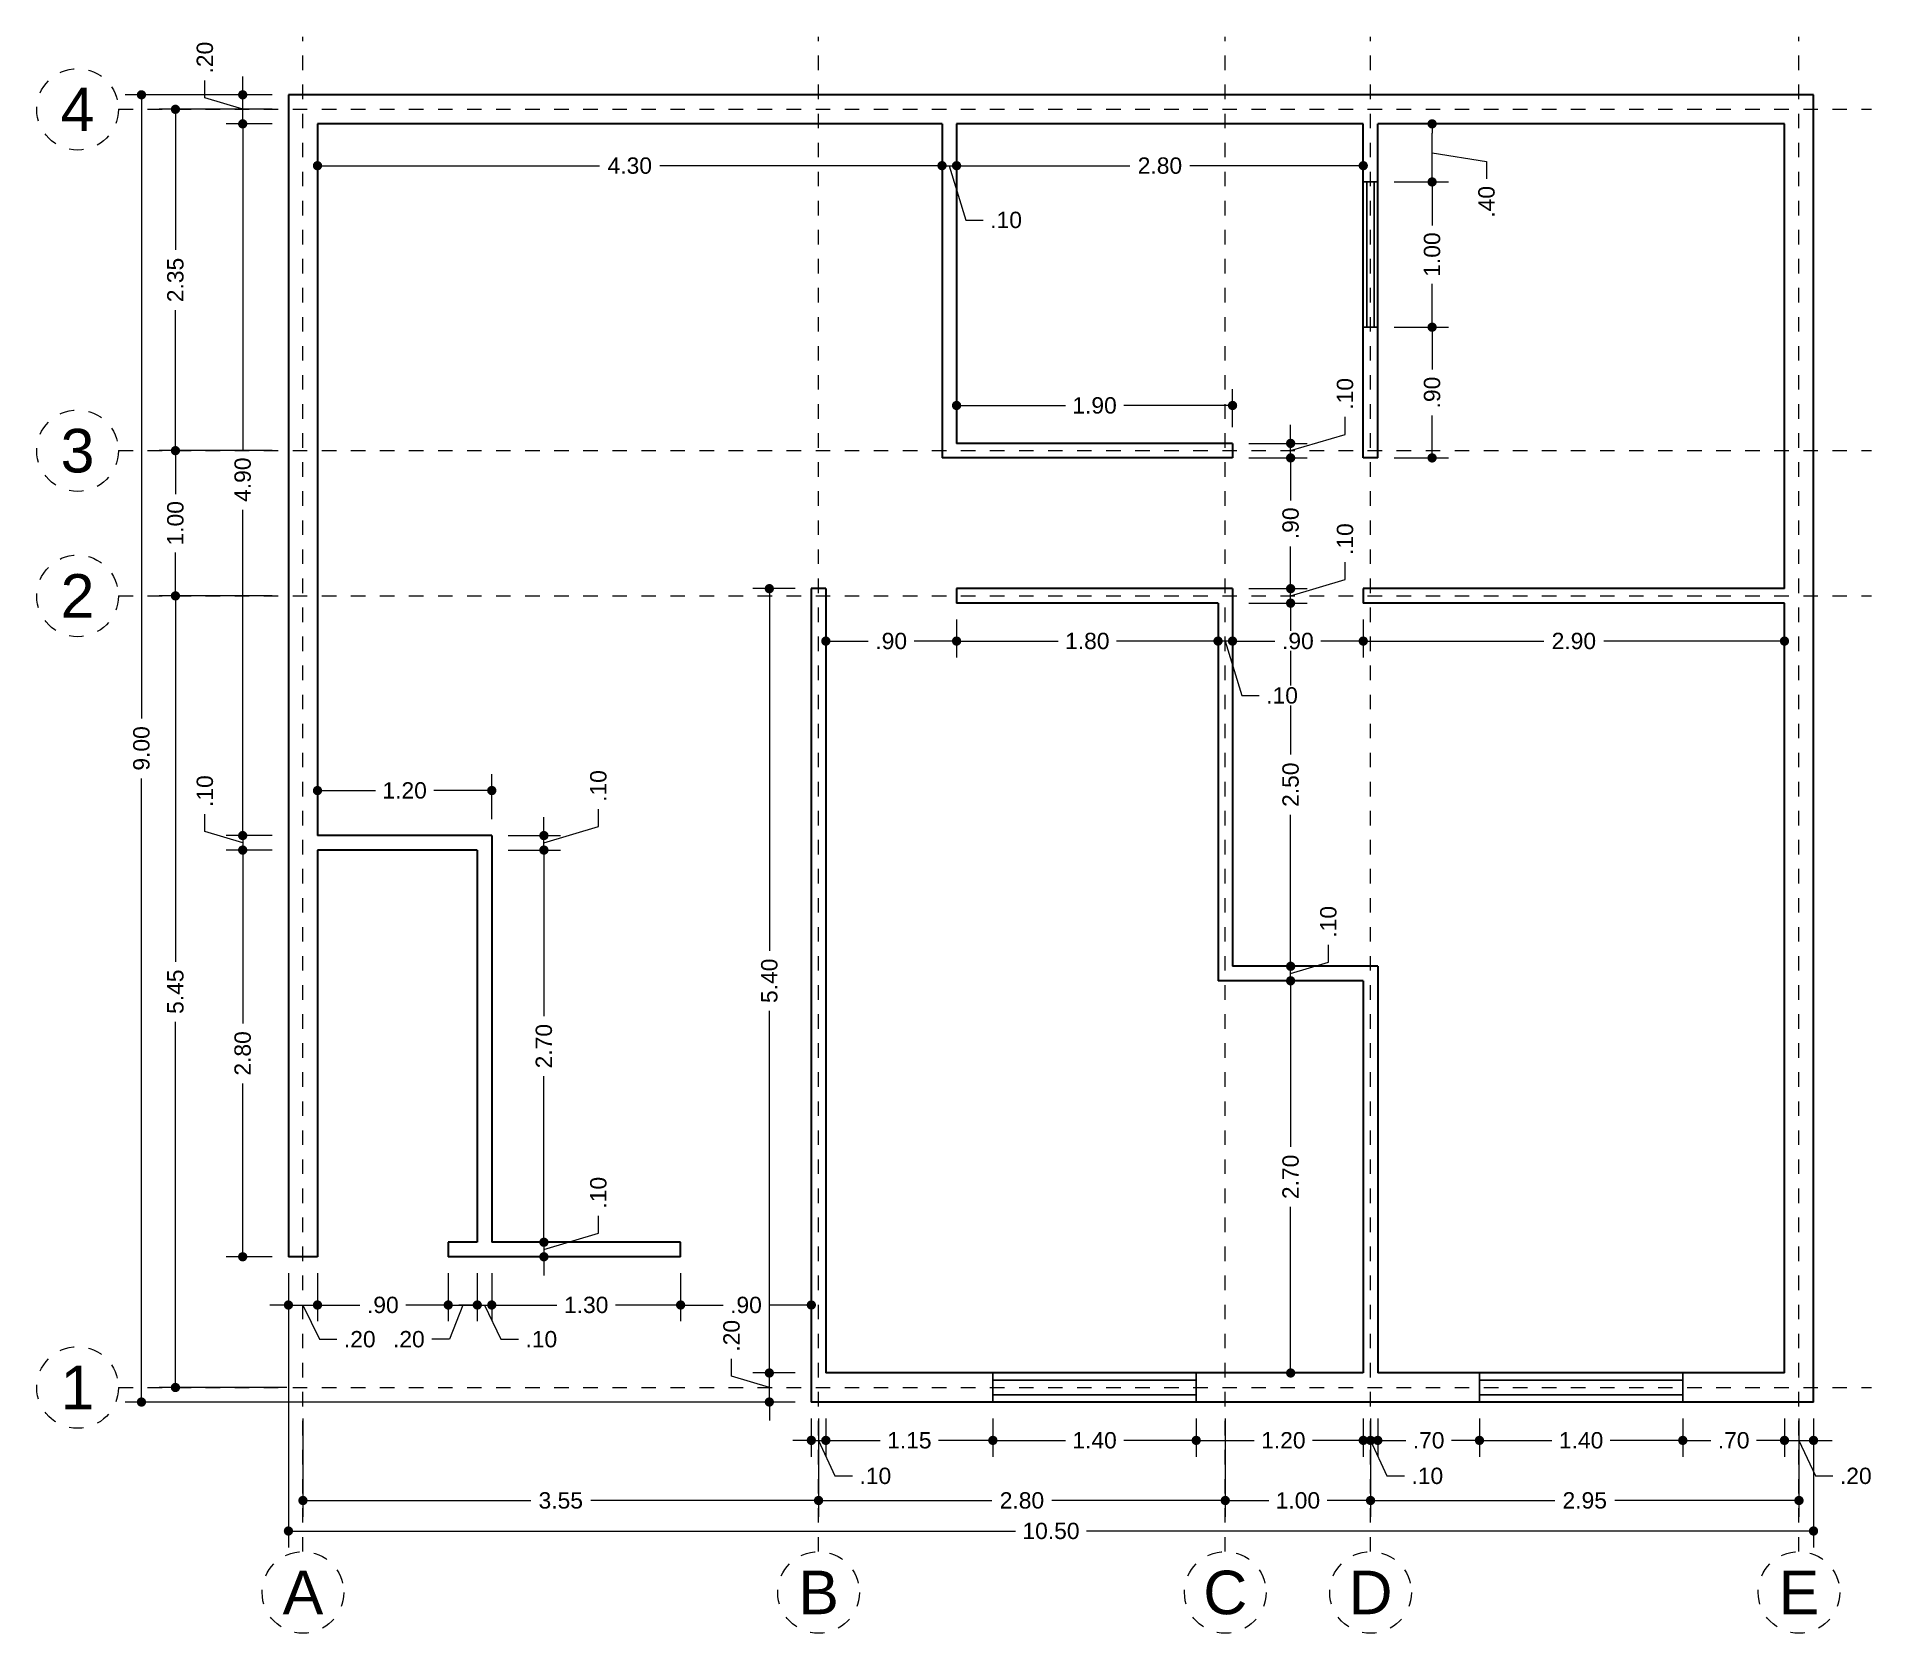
# Model space of a CAD drawing. Header units: millimetres. Extents: x 2560.5 to 2573.2, y 874.2 to 885.2.
import ezdxf
from ezdxf.enums import TextEntityAlignment as Align

# ---------------------------------------------------------------- set-up
doc = ezdxf.new("R2010")
doc.units = ezdxf.units.MM
doc.header["$LTSCALE"] = 0.001
doc.linetypes.add('CENTER2', pattern=[28.575, 19.05, -3.175, 3.175, -3.175])
for name, color, linetype, lineweight in [('Cotas', 7, 'Continuous', 18), ('Ejes', 7, 'CENTER2', 5), ('Muros', 7, 'Continuous', 30), ('Ventanas', 250, 'Continuous', 25)]:
    doc.layers.add(name, color=color, linetype=linetype, lineweight=lineweight)
doc.styles.get("Standard").update_dxf_attribs({"font": 'arial.ttf'})
doc.dimstyles.new('1-75', dxfattribs={"dimscale": 75, "dimtxt": 0.0015, "dimasz": 0.00085, "dimexe": 0.0015, "dimexo": 0.0015, "dimgap": 0.0008, "dimtad": 0, "dimzin": 4, "dimdsep": 46, "dimtxsty": 'Standard', "dimblk": 'DOT', "dimcen": 0.0009, "dimclrd": 256, "dimclre": 256, "dimclrt": 256, "dimadec": 0, "dimazin": 0, "dimtfac": 1, "dimtofl": 0, "dimtmove": 1, "dimatfit": 2, "dimfxl": 0.0015, "dimtfill": 1, "dimtolj": 1, "dimtzin": 4, "dimlwd": -1, "dimlwe": -1, "dimarcsym": 0})

msp = doc.modelspace()

# ---------------------------------------------------------------- texts
at = {"layer": 'Ejes'}
for s, p in [('4', (2560.802, 884.651)), ('3', (2560.802, 882.301)), ('2', (2560.802, 881.301)), ('1', (2560.802, 875.851)), ('A', (2562.354, 874.44)), ('B', (2565.904, 874.44)), ('C', (2568.704, 874.44)), ('D', (2569.704, 874.44)), ('E', (2572.654, 874.44))]:
    msp.add_text(s, height=0.3, dxfattribs=at).set_placement(p, align=Align.MIDDLE_CENTER)

# ---------------------------------------------------------------- blocks, each defined once
blk = doc.blocks.new('_DOT')
at = {"color": 0, "linetype": 'ByBlock'}
blk.add_line((-0.5, 0), (-1, 0), dxfattribs=at)
at = {"color": 0, "linetype": 'ByBlock', "const_width": 0.5}
blk.add_lwpolyline([(-0.25, 0, 1), (0.25, 0, 1)], format="xyb", close=True, dxfattribs=at)
blk = doc.blocks.new('*D3')
at = {"layer": 'Cotas', "transparency": 16777216}
for p, q in [((2562.142, 884.751), (2561.13, 884.751)), ((2561.242, 884.687), (2561.242, 880.457)), ((2561.242, 875.815), (2561.242, 880.045)), ((2565.742, 875.751), (2561.13, 875.751))]:
    blk.add_line(p, q, dxfattribs=at)
at = {"layer": 'Defpoints', "color": 0, "transparency": 16777216}
for p in [(2562.254, 884.751), (2561.242, 875.751), (2565.854, 875.751)]:
    blk.add_point(p, dxfattribs=at)
at = {"layer": 'Cotas', "transparency": 16777216, "xscale": 0.06375, "yscale": 0.06375, "zscale": 0.06375}
for p, rotation in [((2561.242, 884.751), 90), ((2561.242, 875.751), 270)]:
    blk.add_blockref('_DOT', p, dxfattribs=dict(at, rotation=rotation))
at = {"layer": 'Cotas', "transparency": 16777216, "insert": (2561.242, 880.251), "char_height": 0.1125, "attachment_point": 5, "rotation": 90, "bg_fill": 3, "box_fill_scale": 1.1, "bg_fill_color": 256, "bg_fill_true_color": 13158600, "bg_fill_transparency": 0}
blk.add_mtext('\\A1;9.00', dxfattribs=at)
blk = doc.blocks.new('*D4')
at = {"layer": 'Cotas', "transparency": 16777216}
for p, q in [((2562.142, 881.301), (2561.364, 881.301)), ((2561.476, 881.237), (2561.476, 878.782)), ((2561.476, 875.915), (2561.476, 878.369)), ((2562.242, 875.851), (2561.364, 875.851))]:
    blk.add_line(p, q, dxfattribs=at)
at = {"layer": 'Defpoints', "color": 0, "transparency": 16777216}
for p in [(2561.476, 881.301), (2562.254, 881.301), (2562.354, 875.851)]:
    blk.add_point(p, dxfattribs=at)
at = {"layer": 'Cotas', "transparency": 16777216, "xscale": 0.06375, "yscale": 0.06375, "zscale": 0.06375}
for p, rotation in [((2561.476, 881.301), 90), ((2561.476, 875.851), 270)]:
    blk.add_blockref('_DOT', p, dxfattribs=dict(at, rotation=rotation))
at = {"layer": 'Cotas', "transparency": 16777216, "insert": (2561.476, 878.576), "char_height": 0.1125, "attachment_point": 5, "rotation": 90, "bg_fill": 3, "box_fill_scale": 1.1, "bg_fill_color": 256, "bg_fill_true_color": 13158600, "bg_fill_transparency": 0}
blk.add_mtext('\\A1;5.45', dxfattribs=at)
blk = doc.blocks.new('*D5')
at = {"layer": 'Cotas', "transparency": 16777216}
for p, q in [((2562.142, 882.301), (2561.364, 882.301)), ((2561.476, 882.237), (2561.476, 882.001)), ((2561.476, 881.365), (2561.476, 881.6)), ((2562.142, 881.301), (2561.364, 881.301))]:
    blk.add_line(p, q, dxfattribs=at)
at = {"layer": 'Defpoints', "color": 0, "transparency": 16777216}
for p in [(2561.476, 882.301), (2562.254, 882.301), (2562.254, 881.301)]:
    blk.add_point(p, dxfattribs=at)
at = {"layer": 'Cotas', "transparency": 16777216, "xscale": 0.06375, "yscale": 0.06375, "zscale": 0.06375}
for p, rotation in [((2561.476, 882.301), 90), ((2561.476, 881.301), 270)]:
    blk.add_blockref('_DOT', p, dxfattribs=dict(at, rotation=rotation))
at = {"layer": 'Cotas', "transparency": 16777216, "insert": (2561.476, 881.801), "char_height": 0.1125, "attachment_point": 5, "rotation": 90, "bg_fill": 3, "box_fill_scale": 1.1, "bg_fill_color": 256, "bg_fill_true_color": 13158600, "bg_fill_transparency": 0}
blk.add_mtext('\\A1;1.00', dxfattribs=at)
blk = doc.blocks.new('*D6')
at = {"layer": 'Cotas', "transparency": 16777216}
for p, q in [((2562.142, 884.651), (2561.364, 884.651)), ((2561.476, 884.587), (2561.476, 883.683)), ((2561.476, 882.365), (2561.476, 883.268)), ((2562.142, 882.301), (2561.364, 882.301))]:
    blk.add_line(p, q, dxfattribs=at)
at = {"layer": 'Defpoints', "color": 0, "transparency": 16777216}
for p in [(2561.476, 884.651), (2562.254, 884.651), (2562.254, 882.301)]:
    blk.add_point(p, dxfattribs=at)
at = {"layer": 'Cotas', "transparency": 16777216, "xscale": 0.06375, "yscale": 0.06375, "zscale": 0.06375}
for p, rotation in [((2561.476, 884.651), 90), ((2561.476, 882.301), 270)]:
    blk.add_blockref('_DOT', p, dxfattribs=dict(at, rotation=rotation))
at = {"layer": 'Cotas', "transparency": 16777216, "insert": (2561.476, 883.476), "char_height": 0.1125, "attachment_point": 5, "rotation": 90, "bg_fill": 3, "box_fill_scale": 1.1, "bg_fill_color": 256, "bg_fill_true_color": 13158600, "bg_fill_transparency": 0}
blk.add_mtext('\\A1;2.35', dxfattribs=at)
blk = doc.blocks.new('*D7')
at = {"layer": 'Cotas', "transparency": 16777216}
for p, q in [((2562.142, 884.551), (2561.826, 884.551)), ((2561.939, 884.487), (2561.939, 882.309)), ((2561.939, 879.715), (2561.939, 881.893)), ((2562.142, 879.651), (2561.826, 879.651))]:
    blk.add_line(p, q, dxfattribs=at)
at = {"layer": 'Defpoints', "color": 0, "transparency": 16777216}
for p in [(2562.254, 884.551), (2561.939, 879.651), (2562.254, 879.651)]:
    blk.add_point(p, dxfattribs=at)
at = {"layer": 'Cotas', "transparency": 16777216, "xscale": 0.06375, "yscale": 0.06375, "zscale": 0.06375}
for p, rotation in [((2561.939, 884.551), 90), ((2561.939, 879.651), 270)]:
    blk.add_blockref('_DOT', p, dxfattribs=dict(at, rotation=rotation))
at = {"layer": 'Cotas', "transparency": 16777216, "insert": (2561.939, 882.101), "char_height": 0.1125, "attachment_point": 5, "rotation": 90, "bg_fill": 3, "box_fill_scale": 1.1, "bg_fill_color": 256, "bg_fill_true_color": 13158600, "bg_fill_transparency": 0}
blk.add_mtext('\\A1;4.90', dxfattribs=at)
blk = doc.blocks.new('*D8')
at = {"layer": 'Cotas', "transparency": 16777216}
for p, q in [((2561.679, 879.679), (2561.679, 879.799)), ((2561.939, 879.601), (2561.679, 879.679)), ((2561.939, 879.715), (2561.939, 879.778)), ((2562.142, 879.651), (2561.826, 879.651)), ((2562.142, 879.551), (2561.826, 879.551)), ((2561.939, 879.651), (2561.939, 879.551)), ((2561.939, 879.487), (2561.939, 879.423))]:
    blk.add_line(p, q, dxfattribs=at)
at = {"layer": 'Defpoints', "color": 0, "transparency": 16777216}
for p in [(2561.939, 879.551), (2562.254, 879.651), (2562.254, 879.551)]:
    blk.add_point(p, dxfattribs=at)
at = {"layer": 'Cotas', "transparency": 16777216, "xscale": 0.06375, "yscale": 0.06375, "zscale": 0.06375}
for p, rotation in [((2561.939, 879.651), 270), ((2561.939, 879.551), 90)]:
    blk.add_blockref('_DOT', p, dxfattribs=dict(at, rotation=rotation))
at = {"layer": 'Cotas', "transparency": 16777216, "insert": (2561.679, 879.957), "char_height": 0.1125, "attachment_point": 5, "rotation": 90, "bg_fill": 3, "box_fill_scale": 1.1, "bg_fill_color": 256, "bg_fill_true_color": 13158600, "bg_fill_transparency": 0}
blk.add_mtext('\\A1;.10', dxfattribs=at)
blk = doc.blocks.new('*D9')
at = {"layer": 'Cotas', "transparency": 16777216}
for p, q in [((2562.142, 879.551), (2561.826, 879.551)), ((2561.939, 879.487), (2561.939, 878.358)), ((2561.939, 876.815), (2561.939, 877.944)), ((2562.142, 876.751), (2561.826, 876.751))]:
    blk.add_line(p, q, dxfattribs=at)
at = {"layer": 'Defpoints', "color": 0, "transparency": 16777216}
for p in [(2562.254, 879.551), (2561.939, 876.751), (2562.254, 876.751)]:
    blk.add_point(p, dxfattribs=at)
at = {"layer": 'Cotas', "transparency": 16777216, "xscale": 0.06375, "yscale": 0.06375, "zscale": 0.06375}
for p, rotation in [((2561.939, 879.551), 90), ((2561.939, 876.751), 270)]:
    blk.add_blockref('_DOT', p, dxfattribs=dict(at, rotation=rotation))
at = {"layer": 'Cotas', "transparency": 16777216, "insert": (2561.939, 878.151), "char_height": 0.1125, "attachment_point": 5, "rotation": 90, "bg_fill": 3, "box_fill_scale": 1.1, "bg_fill_color": 256, "bg_fill_true_color": 13158600, "bg_fill_transparency": 0}
blk.add_mtext('\\A1;2.80', dxfattribs=at)
blk = doc.blocks.new('*D10')
at = {"layer": 'Cotas', "transparency": 16777216}
for p, q in [((2561.939, 884.815), (2561.939, 884.878)), ((2561.679, 884.729), (2561.679, 884.849)), ((2561.939, 884.651), (2561.679, 884.729)), ((2562.142, 884.751), (2561.826, 884.751)), ((2561.939, 884.551), (2561.939, 884.751)), ((2562.142, 884.551), (2561.826, 884.551)), ((2561.939, 884.487), (2561.939, 884.423))]:
    blk.add_line(p, q, dxfattribs=at)
at = {"layer": 'Defpoints', "color": 0, "transparency": 16777216}
for p in [(2561.939, 884.751), (2562.254, 884.751), (2562.254, 884.551)]:
    blk.add_point(p, dxfattribs=at)
at = {"layer": 'Cotas', "transparency": 16777216, "xscale": 0.06375, "yscale": 0.06375, "zscale": 0.06375}
for p, rotation in [((2561.939, 884.751), 270), ((2561.939, 884.551), 90)]:
    blk.add_blockref('_DOT', p, dxfattribs=dict(at, rotation=rotation))
at = {"layer": 'Cotas', "transparency": 16777216, "insert": (2561.679, 885.007), "char_height": 0.1125, "attachment_point": 5, "rotation": 90, "bg_fill": 3, "box_fill_scale": 1.1, "bg_fill_color": 256, "bg_fill_true_color": 13158600, "bg_fill_transparency": 0}
blk.add_mtext('\\A1;.20', dxfattribs=at)
blk = doc.blocks.new('*D11')
at = {"layer": 'Cotas', "transparency": 16777216}
for p, q in [((2562.254, 876.638), (2562.254, 876.307)), ((2562.454, 876.638), (2562.454, 876.307)), ((2562.19, 876.419), (2562.127, 876.419)), ((2562.254, 876.419), (2562.454, 876.419)), ((2562.354, 876.419), (2562.467, 876.183)), ((2562.518, 876.419), (2562.582, 876.419)), ((2562.467, 876.183), (2562.587, 876.183))]:
    blk.add_line(p, q, dxfattribs=at)
at = {"layer": 'Defpoints', "color": 0, "transparency": 16777216}
for p in [(2562.254, 876.751), (2562.454, 876.751), (2562.454, 876.419)]:
    blk.add_point(p, dxfattribs=at)
at = {"layer": 'Cotas', "transparency": 16777216, "xscale": 0.06375, "yscale": 0.06375, "zscale": 0.06375}
blk.add_blockref('_DOT', (2562.254, 876.419), dxfattribs=at)
at = {"layer": 'Cotas', "transparency": 16777216, "xscale": 0.06375, "yscale": 0.06375, "zscale": 0.06375, "rotation": 180}
blk.add_blockref('_DOT', (2562.454, 876.419), dxfattribs=at)
at = {"layer": 'Cotas', "transparency": 16777216, "insert": (2562.745, 876.183), "char_height": 0.1125, "attachment_point": 5, "bg_fill": 3, "box_fill_scale": 1.1, "bg_fill_color": 256, "bg_fill_true_color": 13158600, "bg_fill_transparency": 0}
blk.add_mtext('\\A1;.20', dxfattribs=at)
blk = doc.blocks.new('*D12')
at = {"layer": 'Cotas', "transparency": 16777216}
for p, q in [((2562.454, 876.638), (2562.454, 876.307)), ((2563.354, 876.638), (2563.354, 876.307)), ((2562.518, 876.419), (2562.746, 876.419)), ((2563.29, 876.419), (2563.062, 876.419))]:
    blk.add_line(p, q, dxfattribs=at)
at = {"layer": 'Defpoints', "color": 0, "transparency": 16777216}
for p in [(2562.454, 876.751), (2563.354, 876.751), (2563.354, 876.419)]:
    blk.add_point(p, dxfattribs=at)
at = {"layer": 'Cotas', "transparency": 16777216, "xscale": 0.06375, "yscale": 0.06375, "zscale": 0.06375, "rotation": 180}
blk.add_blockref('_DOT', (2562.454, 876.419), dxfattribs=at)
at = {"layer": 'Cotas', "transparency": 16777216, "xscale": 0.06375, "yscale": 0.06375, "zscale": 0.06375}
blk.add_blockref('_DOT', (2563.354, 876.419), dxfattribs=at)
at = {"layer": 'Cotas', "transparency": 16777216, "insert": (2562.904, 876.419), "char_height": 0.1125, "attachment_point": 5, "bg_fill": 3, "box_fill_scale": 1.1, "bg_fill_color": 256, "bg_fill_true_color": 13158600, "bg_fill_transparency": 0}
blk.add_mtext('\\A1;.90', dxfattribs=at)
blk = doc.blocks.new('*D13')
at = {"layer": 'Cotas', "transparency": 16777216}
for p, q in [((2563.354, 876.638), (2563.354, 876.307)), ((2563.554, 876.638), (2563.554, 876.307)), ((2563.29, 876.419), (2563.227, 876.419)), ((2563.354, 876.419), (2563.554, 876.419)), ((2563.454, 876.419), (2563.362, 876.183)), ((2563.618, 876.419), (2563.682, 876.419)), ((2563.362, 876.183), (2563.242, 876.183))]:
    blk.add_line(p, q, dxfattribs=at)
at = {"layer": 'Defpoints', "color": 0, "transparency": 16777216}
for p in [(2563.354, 876.751), (2563.554, 876.751), (2563.554, 876.419)]:
    blk.add_point(p, dxfattribs=at)
at = {"layer": 'Cotas', "transparency": 16777216, "xscale": 0.06375, "yscale": 0.06375, "zscale": 0.06375}
blk.add_blockref('_DOT', (2563.354, 876.419), dxfattribs=at)
at = {"layer": 'Cotas', "transparency": 16777216, "xscale": 0.06375, "yscale": 0.06375, "zscale": 0.06375, "rotation": 180}
blk.add_blockref('_DOT', (2563.554, 876.419), dxfattribs=at)
at = {"layer": 'Cotas', "transparency": 16777216, "insert": (2563.083, 876.183), "char_height": 0.1125, "attachment_point": 5, "bg_fill": 3, "box_fill_scale": 1.1, "bg_fill_color": 256, "bg_fill_true_color": 13158600, "bg_fill_transparency": 0}
blk.add_mtext('\\A1;.20', dxfattribs=at)
blk = doc.blocks.new('*D14')
at = {"layer": 'Cotas', "transparency": 16777216}
for p, q in [((2563.554, 876.638), (2563.554, 876.307)), ((2563.654, 876.638), (2563.654, 876.307)), ((2563.49, 876.419), (2563.427, 876.419)), ((2563.554, 876.419), (2563.654, 876.419)), ((2563.604, 876.419), (2563.717, 876.183)), ((2563.718, 876.419), (2563.782, 876.419)), ((2563.717, 876.183), (2563.837, 876.183))]:
    blk.add_line(p, q, dxfattribs=at)
at = {"layer": 'Defpoints', "color": 0, "transparency": 16777216}
for p in [(2563.554, 876.751), (2563.654, 876.751), (2563.654, 876.419)]:
    blk.add_point(p, dxfattribs=at)
at = {"layer": 'Cotas', "transparency": 16777216, "xscale": 0.06375, "yscale": 0.06375, "zscale": 0.06375}
blk.add_blockref('_DOT', (2563.554, 876.419), dxfattribs=at)
at = {"layer": 'Cotas', "transparency": 16777216, "xscale": 0.06375, "yscale": 0.06375, "zscale": 0.06375, "rotation": 180}
blk.add_blockref('_DOT', (2563.654, 876.419), dxfattribs=at)
at = {"layer": 'Cotas', "transparency": 16777216, "insert": (2563.995, 876.183), "char_height": 0.1125, "attachment_point": 5, "bg_fill": 3, "box_fill_scale": 1.1, "bg_fill_color": 256, "bg_fill_true_color": 13158600, "bg_fill_transparency": 0}
blk.add_mtext('\\A1;.10', dxfattribs=at)
blk = doc.blocks.new('*D15')
at = {"layer": 'Cotas', "transparency": 16777216}
for p, q in [((2563.654, 876.638), (2563.654, 876.307)), ((2564.954, 876.638), (2564.954, 876.307)), ((2563.718, 876.419), (2564.103, 876.419)), ((2564.89, 876.419), (2564.505, 876.419))]:
    blk.add_line(p, q, dxfattribs=at)
at = {"layer": 'Defpoints', "color": 0, "transparency": 16777216}
for p in [(2563.654, 876.751), (2564.954, 876.751), (2564.954, 876.419)]:
    blk.add_point(p, dxfattribs=at)
at = {"layer": 'Cotas', "transparency": 16777216, "xscale": 0.06375, "yscale": 0.06375, "zscale": 0.06375, "rotation": 180}
blk.add_blockref('_DOT', (2563.654, 876.419), dxfattribs=at)
at = {"layer": 'Cotas', "transparency": 16777216, "xscale": 0.06375, "yscale": 0.06375, "zscale": 0.06375}
blk.add_blockref('_DOT', (2564.954, 876.419), dxfattribs=at)
at = {"layer": 'Cotas', "transparency": 16777216, "insert": (2564.304, 876.419), "char_height": 0.1125, "attachment_point": 5, "bg_fill": 3, "box_fill_scale": 1.1, "bg_fill_color": 256, "bg_fill_true_color": 13158600, "bg_fill_transparency": 0}
blk.add_mtext('\\A1;1.30', dxfattribs=at)
blk = doc.blocks.new('*D16')
at = {"layer": 'Cotas', "transparency": 16777216}
for p, q in [((2564.954, 876.638), (2564.954, 876.307)), ((2565.854, 876.638), (2565.854, 876.307)), ((2565.018, 876.419), (2565.246, 876.419)), ((2565.79, 876.419), (2565.562, 876.419))]:
    blk.add_line(p, q, dxfattribs=at)
at = {"layer": 'Defpoints', "color": 0, "transparency": 16777216}
for p in [(2564.954, 876.751), (2565.854, 876.751), (2565.854, 876.419)]:
    blk.add_point(p, dxfattribs=at)
at = {"layer": 'Cotas', "transparency": 16777216, "xscale": 0.06375, "yscale": 0.06375, "zscale": 0.06375, "rotation": 180}
blk.add_blockref('_DOT', (2564.954, 876.419), dxfattribs=at)
at = {"layer": 'Cotas', "transparency": 16777216, "xscale": 0.06375, "yscale": 0.06375, "zscale": 0.06375}
blk.add_blockref('_DOT', (2565.854, 876.419), dxfattribs=at)
at = {"layer": 'Cotas', "transparency": 16777216, "insert": (2565.404, 876.419), "char_height": 0.1125, "attachment_point": 5, "bg_fill": 3, "box_fill_scale": 1.1, "bg_fill_color": 256, "bg_fill_true_color": 13158600, "bg_fill_transparency": 0}
blk.add_mtext('\\A1;.90', dxfattribs=at)
blk = doc.blocks.new('*D17')
at = {"layer": 'Cotas', "transparency": 16777216}
for p, q in [((2562.254, 876.638), (2562.254, 874.75)), ((2572.754, 875.638), (2572.754, 874.75)), ((2562.318, 874.863), (2567.26, 874.863)), ((2572.69, 874.863), (2567.748, 874.863))]:
    blk.add_line(p, q, dxfattribs=at)
at = {"layer": 'Defpoints', "color": 0, "transparency": 16777216}
for p in [(2562.254, 876.751), (2572.754, 875.751), (2572.754, 874.863)]:
    blk.add_point(p, dxfattribs=at)
at = {"layer": 'Cotas', "transparency": 16777216, "xscale": 0.06375, "yscale": 0.06375, "zscale": 0.06375, "rotation": 180}
blk.add_blockref('_DOT', (2562.254, 874.863), dxfattribs=at)
at = {"layer": 'Cotas', "transparency": 16777216, "xscale": 0.06375, "yscale": 0.06375, "zscale": 0.06375}
blk.add_blockref('_DOT', (2572.754, 874.863), dxfattribs=at)
at = {"layer": 'Cotas', "transparency": 16777216, "insert": (2567.504, 874.863), "char_height": 0.1125, "attachment_point": 5, "bg_fill": 3, "box_fill_scale": 1.1, "bg_fill_color": 256, "bg_fill_true_color": 13158600, "bg_fill_transparency": 0}
blk.add_mtext('\\A1;10.50', dxfattribs=at)
blk = doc.blocks.new('*D18')
at = {"layer": 'Cotas', "transparency": 16777216}
for p, q in [((2562.354, 875.638), (2562.354, 874.96)), ((2565.904, 875.638), (2565.904, 874.96)), ((2562.418, 875.073), (2563.923, 875.073)), ((2565.84, 875.073), (2564.336, 875.073))]:
    blk.add_line(p, q, dxfattribs=at)
at = {"layer": 'Defpoints', "color": 0, "transparency": 16777216}
for p in [(2562.354, 875.751), (2565.904, 875.751), (2565.904, 875.073)]:
    blk.add_point(p, dxfattribs=at)
at = {"layer": 'Cotas', "transparency": 16777216, "xscale": 0.06375, "yscale": 0.06375, "zscale": 0.06375, "rotation": 180}
blk.add_blockref('_DOT', (2562.354, 875.073), dxfattribs=at)
at = {"layer": 'Cotas', "transparency": 16777216, "xscale": 0.06375, "yscale": 0.06375, "zscale": 0.06375}
blk.add_blockref('_DOT', (2565.904, 875.073), dxfattribs=at)
at = {"layer": 'Cotas', "transparency": 16777216, "insert": (2564.129, 875.073), "char_height": 0.1125, "attachment_point": 5, "bg_fill": 3, "box_fill_scale": 1.1, "bg_fill_color": 256, "bg_fill_true_color": 13158600, "bg_fill_transparency": 0}
blk.add_mtext('\\A1;3.55', dxfattribs=at)
blk = doc.blocks.new('*D19')
at = {"layer": 'Cotas', "transparency": 16777216}
for p, q in [((2565.904, 875.638), (2565.904, 874.96)), ((2568.704, 875.638), (2568.704, 874.96)), ((2565.968, 875.073), (2567.097, 875.073)), ((2568.64, 875.073), (2567.511, 875.073))]:
    blk.add_line(p, q, dxfattribs=at)
at = {"layer": 'Defpoints', "color": 0, "transparency": 16777216}
for p in [(2565.904, 875.751), (2568.704, 875.751), (2568.704, 875.073)]:
    blk.add_point(p, dxfattribs=at)
at = {"layer": 'Cotas', "transparency": 16777216, "xscale": 0.06375, "yscale": 0.06375, "zscale": 0.06375, "rotation": 180}
blk.add_blockref('_DOT', (2565.904, 875.073), dxfattribs=at)
at = {"layer": 'Cotas', "transparency": 16777216, "xscale": 0.06375, "yscale": 0.06375, "zscale": 0.06375}
blk.add_blockref('_DOT', (2568.704, 875.073), dxfattribs=at)
at = {"layer": 'Cotas', "transparency": 16777216, "insert": (2567.304, 875.073), "char_height": 0.1125, "attachment_point": 5, "bg_fill": 3, "box_fill_scale": 1.1, "bg_fill_color": 256, "bg_fill_true_color": 13158600, "bg_fill_transparency": 0}
blk.add_mtext('\\A1;2.80', dxfattribs=at)
blk = doc.blocks.new('*D20')
at = {"layer": 'Cotas', "transparency": 16777216}
for p, q in [((2568.704, 875.638), (2568.704, 874.96)), ((2569.704, 875.638), (2569.704, 874.96)), ((2568.768, 875.073), (2569.003, 875.073)), ((2569.64, 875.073), (2569.405, 875.073))]:
    blk.add_line(p, q, dxfattribs=at)
at = {"layer": 'Defpoints', "color": 0, "transparency": 16777216}
for p in [(2568.704, 875.751), (2569.704, 875.751), (2569.704, 875.073)]:
    blk.add_point(p, dxfattribs=at)
at = {"layer": 'Cotas', "transparency": 16777216, "xscale": 0.06375, "yscale": 0.06375, "zscale": 0.06375, "rotation": 180}
blk.add_blockref('_DOT', (2568.704, 875.073), dxfattribs=at)
at = {"layer": 'Cotas', "transparency": 16777216, "xscale": 0.06375, "yscale": 0.06375, "zscale": 0.06375}
blk.add_blockref('_DOT', (2569.704, 875.073), dxfattribs=at)
at = {"layer": 'Cotas', "transparency": 16777216, "insert": (2569.204, 875.073), "char_height": 0.1125, "attachment_point": 5, "bg_fill": 3, "box_fill_scale": 1.1, "bg_fill_color": 256, "bg_fill_true_color": 13158600, "bg_fill_transparency": 0}
blk.add_mtext('\\A1;1.00', dxfattribs=at)
blk = doc.blocks.new('*D21')
at = {"layer": 'Cotas', "transparency": 16777216}
for p, q in [((2569.704, 875.638), (2569.704, 874.96)), ((2572.654, 875.638), (2572.654, 874.96)), ((2569.768, 875.073), (2570.972, 875.073)), ((2572.59, 875.073), (2571.387, 875.073))]:
    blk.add_line(p, q, dxfattribs=at)
at = {"layer": 'Defpoints', "color": 0, "transparency": 16777216}
for p in [(2569.704, 875.751), (2572.654, 875.751), (2572.654, 875.073)]:
    blk.add_point(p, dxfattribs=at)
at = {"layer": 'Cotas', "transparency": 16777216, "xscale": 0.06375, "yscale": 0.06375, "zscale": 0.06375, "rotation": 180}
blk.add_blockref('_DOT', (2569.704, 875.073), dxfattribs=at)
at = {"layer": 'Cotas', "transparency": 16777216, "xscale": 0.06375, "yscale": 0.06375, "zscale": 0.06375}
blk.add_blockref('_DOT', (2572.654, 875.073), dxfattribs=at)
at = {"layer": 'Cotas', "transparency": 16777216, "insert": (2571.179, 875.073), "char_height": 0.1125, "attachment_point": 5, "bg_fill": 3, "box_fill_scale": 1.1, "bg_fill_color": 256, "bg_fill_true_color": 13158600, "bg_fill_transparency": 0}
blk.add_mtext('\\A1;2.95', dxfattribs=at)
blk = doc.blocks.new('*D22')
at = {"layer": 'Cotas', "transparency": 16777216}
for p, q in [((2565.854, 875.638), (2565.854, 875.374)), ((2565.954, 875.638), (2565.954, 875.374)), ((2565.79, 875.487), (2565.727, 875.487)), ((2565.854, 875.487), (2565.954, 875.487)), ((2565.904, 875.487), (2566.017, 875.242)), ((2566.018, 875.487), (2566.082, 875.487)), ((2566.017, 875.242), (2566.137, 875.242))]:
    blk.add_line(p, q, dxfattribs=at)
at = {"layer": 'Defpoints', "color": 0, "transparency": 16777216}
for p in [(2565.854, 875.751), (2565.954, 875.751), (2565.954, 875.487)]:
    blk.add_point(p, dxfattribs=at)
at = {"layer": 'Cotas', "transparency": 16777216, "xscale": 0.06375, "yscale": 0.06375, "zscale": 0.06375}
blk.add_blockref('_DOT', (2565.854, 875.487), dxfattribs=at)
at = {"layer": 'Cotas', "transparency": 16777216, "xscale": 0.06375, "yscale": 0.06375, "zscale": 0.06375, "rotation": 180}
blk.add_blockref('_DOT', (2565.954, 875.487), dxfattribs=at)
at = {"layer": 'Cotas', "transparency": 16777216, "insert": (2566.295, 875.242), "char_height": 0.1125, "attachment_point": 5, "bg_fill": 3, "box_fill_scale": 1.1, "bg_fill_color": 256, "bg_fill_true_color": 13158600, "bg_fill_transparency": 0}
blk.add_mtext('\\A1;.10', dxfattribs=at)
blk = doc.blocks.new('*D23')
at = {"layer": 'Cotas', "transparency": 16777216}
for p, q in [((2565.954, 875.638), (2565.954, 875.374)), ((2567.104, 875.638), (2567.104, 875.374)), ((2566.018, 875.487), (2566.328, 875.487)), ((2567.04, 875.487), (2566.73, 875.487))]:
    blk.add_line(p, q, dxfattribs=at)
at = {"layer": 'Defpoints', "color": 0, "transparency": 16777216}
for p in [(2565.954, 875.751), (2567.104, 875.751), (2567.104, 875.487)]:
    blk.add_point(p, dxfattribs=at)
at = {"layer": 'Cotas', "transparency": 16777216, "xscale": 0.06375, "yscale": 0.06375, "zscale": 0.06375, "rotation": 180}
blk.add_blockref('_DOT', (2565.954, 875.487), dxfattribs=at)
at = {"layer": 'Cotas', "transparency": 16777216, "xscale": 0.06375, "yscale": 0.06375, "zscale": 0.06375}
blk.add_blockref('_DOT', (2567.104, 875.487), dxfattribs=at)
at = {"layer": 'Cotas', "transparency": 16777216, "insert": (2566.529, 875.487), "char_height": 0.1125, "attachment_point": 5, "bg_fill": 3, "box_fill_scale": 1.1, "bg_fill_color": 256, "bg_fill_true_color": 13158600, "bg_fill_transparency": 0}
blk.add_mtext('\\A1;1.15', dxfattribs=at)
blk = doc.blocks.new('*D24')
at = {"layer": 'Cotas', "transparency": 16777216}
for p, q in [((2567.104, 875.638), (2567.104, 875.374)), ((2568.504, 875.638), (2568.504, 875.374)), ((2567.168, 875.487), (2567.603, 875.487)), ((2568.44, 875.487), (2568.005, 875.487))]:
    blk.add_line(p, q, dxfattribs=at)
at = {"layer": 'Defpoints', "color": 0, "transparency": 16777216}
for p in [(2567.104, 875.751), (2568.504, 875.751), (2568.504, 875.487)]:
    blk.add_point(p, dxfattribs=at)
at = {"layer": 'Cotas', "transparency": 16777216, "xscale": 0.06375, "yscale": 0.06375, "zscale": 0.06375, "rotation": 180}
blk.add_blockref('_DOT', (2567.104, 875.487), dxfattribs=at)
at = {"layer": 'Cotas', "transparency": 16777216, "xscale": 0.06375, "yscale": 0.06375, "zscale": 0.06375}
blk.add_blockref('_DOT', (2568.504, 875.487), dxfattribs=at)
at = {"layer": 'Cotas', "transparency": 16777216, "insert": (2567.804, 875.487), "char_height": 0.1125, "attachment_point": 5, "bg_fill": 3, "box_fill_scale": 1.1, "bg_fill_color": 256, "bg_fill_true_color": 13158600, "bg_fill_transparency": 0}
blk.add_mtext('\\A1;1.40', dxfattribs=at)
blk = doc.blocks.new('*D25')
at = {"layer": 'Cotas', "transparency": 16777216}
for p, q in [((2568.504, 875.638), (2568.504, 875.374)), ((2569.704, 875.638), (2569.704, 875.374)), ((2568.568, 875.487), (2568.903, 875.487)), ((2569.64, 875.487), (2569.305, 875.487))]:
    blk.add_line(p, q, dxfattribs=at)
at = {"layer": 'Defpoints', "color": 0, "transparency": 16777216}
for p in [(2568.504, 875.751), (2569.704, 875.751), (2569.704, 875.487)]:
    blk.add_point(p, dxfattribs=at)
at = {"layer": 'Cotas', "transparency": 16777216, "xscale": 0.06375, "yscale": 0.06375, "zscale": 0.06375, "rotation": 180}
blk.add_blockref('_DOT', (2568.504, 875.487), dxfattribs=at)
at = {"layer": 'Cotas', "transparency": 16777216, "xscale": 0.06375, "yscale": 0.06375, "zscale": 0.06375}
blk.add_blockref('_DOT', (2569.704, 875.487), dxfattribs=at)
at = {"layer": 'Cotas', "transparency": 16777216, "insert": (2569.104, 875.487), "char_height": 0.1125, "attachment_point": 5, "bg_fill": 3, "box_fill_scale": 1.1, "bg_fill_color": 256, "bg_fill_true_color": 13158600, "bg_fill_transparency": 0}
blk.add_mtext('\\A1;1.20', dxfattribs=at)
blk = doc.blocks.new('*D26')
at = {"layer": 'Cotas', "transparency": 16777216}
for p, q in [((2569.654, 875.638), (2569.654, 875.374)), ((2569.754, 875.638), (2569.754, 875.374)), ((2569.59, 875.487), (2569.527, 875.487)), ((2569.654, 875.487), (2569.754, 875.487)), ((2569.704, 875.487), (2569.817, 875.242)), ((2569.818, 875.487), (2569.882, 875.487)), ((2569.817, 875.242), (2569.937, 875.242))]:
    blk.add_line(p, q, dxfattribs=at)
at = {"layer": 'Defpoints', "color": 0, "transparency": 16777216}
for p in [(2569.654, 875.751), (2569.754, 875.751), (2569.754, 875.487)]:
    blk.add_point(p, dxfattribs=at)
at = {"layer": 'Cotas', "transparency": 16777216, "xscale": 0.06375, "yscale": 0.06375, "zscale": 0.06375}
blk.add_blockref('_DOT', (2569.654, 875.487), dxfattribs=at)
at = {"layer": 'Cotas', "transparency": 16777216, "xscale": 0.06375, "yscale": 0.06375, "zscale": 0.06375, "rotation": 180}
blk.add_blockref('_DOT', (2569.754, 875.487), dxfattribs=at)
at = {"layer": 'Cotas', "transparency": 16777216, "insert": (2570.095, 875.242), "char_height": 0.1125, "attachment_point": 5, "bg_fill": 3, "box_fill_scale": 1.1, "bg_fill_color": 256, "bg_fill_true_color": 13158600, "bg_fill_transparency": 0}
blk.add_mtext('\\A1;.10', dxfattribs=at)
blk = doc.blocks.new('*D27')
at = {"layer": 'Cotas', "transparency": 16777216}
for p, q in [((2569.754, 875.638), (2569.754, 875.374)), ((2570.454, 875.638), (2570.454, 875.374)), ((2569.818, 875.487), (2569.946, 875.487)), ((2570.39, 875.487), (2570.262, 875.487))]:
    blk.add_line(p, q, dxfattribs=at)
at = {"layer": 'Defpoints', "color": 0, "transparency": 16777216}
for p in [(2569.754, 875.751), (2570.454, 875.751), (2570.454, 875.487)]:
    blk.add_point(p, dxfattribs=at)
at = {"layer": 'Cotas', "transparency": 16777216, "xscale": 0.06375, "yscale": 0.06375, "zscale": 0.06375, "rotation": 180}
blk.add_blockref('_DOT', (2569.754, 875.487), dxfattribs=at)
at = {"layer": 'Cotas', "transparency": 16777216, "xscale": 0.06375, "yscale": 0.06375, "zscale": 0.06375}
blk.add_blockref('_DOT', (2570.454, 875.487), dxfattribs=at)
at = {"layer": 'Cotas', "transparency": 16777216, "insert": (2570.104, 875.487), "char_height": 0.1125, "attachment_point": 5, "bg_fill": 3, "box_fill_scale": 1.1, "bg_fill_color": 256, "bg_fill_true_color": 13158600, "bg_fill_transparency": 0}
blk.add_mtext('\\A1;.70', dxfattribs=at)
blk = doc.blocks.new('*D28')
at = {"layer": 'Cotas', "transparency": 16777216}
for p, q in [((2570.454, 875.638), (2570.454, 875.374)), ((2571.854, 875.638), (2571.854, 875.374)), ((2570.518, 875.487), (2570.953, 875.487)), ((2571.79, 875.487), (2571.355, 875.487))]:
    blk.add_line(p, q, dxfattribs=at)
at = {"layer": 'Defpoints', "color": 0, "transparency": 16777216}
for p in [(2570.454, 875.751), (2571.854, 875.751), (2571.854, 875.487)]:
    blk.add_point(p, dxfattribs=at)
at = {"layer": 'Cotas', "transparency": 16777216, "xscale": 0.06375, "yscale": 0.06375, "zscale": 0.06375, "rotation": 180}
blk.add_blockref('_DOT', (2570.454, 875.487), dxfattribs=at)
at = {"layer": 'Cotas', "transparency": 16777216, "xscale": 0.06375, "yscale": 0.06375, "zscale": 0.06375}
blk.add_blockref('_DOT', (2571.854, 875.487), dxfattribs=at)
at = {"layer": 'Cotas', "transparency": 16777216, "insert": (2571.154, 875.487), "char_height": 0.1125, "attachment_point": 5, "bg_fill": 3, "box_fill_scale": 1.1, "bg_fill_color": 256, "bg_fill_true_color": 13158600, "bg_fill_transparency": 0}
blk.add_mtext('\\A1;1.40', dxfattribs=at)
blk = doc.blocks.new('*D29')
at = {"layer": 'Cotas', "transparency": 16777216}
for p, q in [((2571.854, 875.638), (2571.854, 875.374)), ((2572.554, 875.638), (2572.554, 875.374)), ((2571.918, 875.487), (2572.046, 875.487)), ((2572.49, 875.487), (2572.362, 875.487))]:
    blk.add_line(p, q, dxfattribs=at)
at = {"layer": 'Defpoints', "color": 0, "transparency": 16777216}
for p in [(2571.854, 875.751), (2572.554, 875.751), (2572.554, 875.487)]:
    blk.add_point(p, dxfattribs=at)
at = {"layer": 'Cotas', "transparency": 16777216, "xscale": 0.06375, "yscale": 0.06375, "zscale": 0.06375, "rotation": 180}
blk.add_blockref('_DOT', (2571.854, 875.487), dxfattribs=at)
at = {"layer": 'Cotas', "transparency": 16777216, "xscale": 0.06375, "yscale": 0.06375, "zscale": 0.06375}
blk.add_blockref('_DOT', (2572.554, 875.487), dxfattribs=at)
at = {"layer": 'Cotas', "transparency": 16777216, "insert": (2572.204, 875.487), "char_height": 0.1125, "attachment_point": 5, "bg_fill": 3, "box_fill_scale": 1.1, "bg_fill_color": 256, "bg_fill_true_color": 13158600, "bg_fill_transparency": 0}
blk.add_mtext('\\A1;.70', dxfattribs=at)
blk = doc.blocks.new('*D30')
at = {"layer": 'Cotas', "transparency": 16777216}
for p, q in [((2572.554, 875.638), (2572.554, 875.374)), ((2572.754, 875.638), (2572.754, 875.374)), ((2572.49, 875.487), (2572.427, 875.487)), ((2572.554, 875.487), (2572.754, 875.487)), ((2572.654, 875.487), (2572.767, 875.242)), ((2572.818, 875.487), (2572.882, 875.487)), ((2572.767, 875.242), (2572.887, 875.242))]:
    blk.add_line(p, q, dxfattribs=at)
at = {"layer": 'Defpoints', "color": 0, "transparency": 16777216}
for p in [(2572.554, 875.751), (2572.754, 875.751), (2572.754, 875.487)]:
    blk.add_point(p, dxfattribs=at)
at = {"layer": 'Cotas', "transparency": 16777216, "xscale": 0.06375, "yscale": 0.06375, "zscale": 0.06375}
blk.add_blockref('_DOT', (2572.554, 875.487), dxfattribs=at)
at = {"layer": 'Cotas', "transparency": 16777216, "xscale": 0.06375, "yscale": 0.06375, "zscale": 0.06375, "rotation": 180}
blk.add_blockref('_DOT', (2572.754, 875.487), dxfattribs=at)
at = {"layer": 'Cotas', "transparency": 16777216, "insert": (2573.045, 875.242), "char_height": 0.1125, "attachment_point": 5, "bg_fill": 3, "box_fill_scale": 1.1, "bg_fill_color": 256, "bg_fill_true_color": 13158600, "bg_fill_transparency": 0}
blk.add_mtext('\\A1;.20', dxfattribs=at)
blk = doc.blocks.new('*D31')
at = {"layer": 'Cotas', "transparency": 16777216}
for p, q in [((2565.305, 875.929), (2565.305, 876.049)), ((2565.565, 876.015), (2565.565, 876.078)), ((2565.565, 875.851), (2565.305, 875.929)), ((2565.742, 875.951), (2565.452, 875.951)), ((2565.565, 875.751), (2565.565, 875.951)), ((2565.742, 875.751), (2565.452, 875.751)), ((2565.565, 875.687), (2565.565, 875.623))]:
    blk.add_line(p, q, dxfattribs=at)
at = {"layer": 'Defpoints', "color": 0, "transparency": 16777216}
for p in [(2565.565, 875.951), (2565.854, 875.951), (2565.854, 875.751)]:
    blk.add_point(p, dxfattribs=at)
at = {"layer": 'Cotas', "transparency": 16777216, "xscale": 0.06375, "yscale": 0.06375, "zscale": 0.06375}
for p, rotation in [((2565.565, 875.951), 270), ((2565.565, 875.751), 90)]:
    blk.add_blockref('_DOT', p, dxfattribs=dict(at, rotation=rotation))
at = {"layer": 'Cotas', "transparency": 16777216, "insert": (2565.305, 876.207), "char_height": 0.1125, "attachment_point": 5, "rotation": 90, "bg_fill": 3, "box_fill_scale": 1.1, "bg_fill_color": 256, "bg_fill_true_color": 13158600, "bg_fill_transparency": 0}
blk.add_mtext('\\A1;.20', dxfattribs=at)
blk = doc.blocks.new('*D32')
at = {"layer": 'Cotas', "transparency": 16777216}
for p, q in [((2565.742, 881.351), (2565.452, 881.351)), ((2565.565, 881.287), (2565.565, 878.857)), ((2565.565, 876.015), (2565.565, 878.445)), ((2565.742, 875.951), (2565.452, 875.951))]:
    blk.add_line(p, q, dxfattribs=at)
at = {"layer": 'Defpoints', "color": 0, "transparency": 16777216}
for p in [(2565.565, 881.351), (2565.854, 881.351), (2565.854, 875.951)]:
    blk.add_point(p, dxfattribs=at)
at = {"layer": 'Cotas', "transparency": 16777216, "xscale": 0.06375, "yscale": 0.06375, "zscale": 0.06375}
for p, rotation in [((2565.565, 881.351), 90), ((2565.565, 875.951), 270)]:
    blk.add_blockref('_DOT', p, dxfattribs=dict(at, rotation=rotation))
at = {"layer": 'Cotas', "transparency": 16777216, "insert": (2565.565, 878.651), "char_height": 0.1125, "attachment_point": 5, "rotation": 90, "bg_fill": 3, "box_fill_scale": 1.1, "bg_fill_color": 256, "bg_fill_true_color": 13158600, "bg_fill_transparency": 0}
blk.add_mtext('\\A1;5.40', dxfattribs=at)
blk = doc.blocks.new('*D33')
at = {"layer": 'Cotas', "transparency": 16777216}
for p, q in [((2569.542, 878.651), (2569.042, 878.651)), ((2569.154, 878.587), (2569.154, 877.508)), ((2569.154, 876.015), (2569.154, 877.094)), ((2569.542, 875.951), (2569.042, 875.951))]:
    blk.add_line(p, q, dxfattribs=at)
at = {"layer": 'Defpoints', "color": 0, "transparency": 16777216}
for p in [(2569.154, 878.651), (2569.654, 878.651), (2569.654, 875.951)]:
    blk.add_point(p, dxfattribs=at)
at = {"layer": 'Cotas', "transparency": 16777216, "xscale": 0.06375, "yscale": 0.06375, "zscale": 0.06375}
for p, rotation in [((2569.154, 878.651), 90), ((2569.154, 875.951), 270)]:
    blk.add_blockref('_DOT', p, dxfattribs=dict(at, rotation=rotation))
at = {"layer": 'Cotas', "transparency": 16777216, "insert": (2569.154, 877.301), "char_height": 0.1125, "attachment_point": 5, "rotation": 90, "bg_fill": 3, "box_fill_scale": 1.1, "bg_fill_color": 256, "bg_fill_true_color": 13158600, "bg_fill_transparency": 0}
blk.add_mtext('\\A1;2.70', dxfattribs=at)
blk = doc.blocks.new('*D34')
at = {"layer": 'Cotas', "transparency": 16777216}
for p, q in [((2569.154, 878.815), (2569.154, 878.878)), ((2569.414, 878.779), (2569.414, 878.899)), ((2568.867, 878.751), (2569.267, 878.751)), ((2569.154, 878.701), (2569.414, 878.779)), ((2569.154, 878.651), (2569.154, 878.751)), ((2569.542, 878.651), (2569.042, 878.651)), ((2569.154, 878.587), (2569.154, 878.523))]:
    blk.add_line(p, q, dxfattribs=at)
at = {"layer": 'Defpoints', "color": 0, "transparency": 16777216}
for p in [(2568.754, 878.751), (2569.154, 878.751), (2569.654, 878.651)]:
    blk.add_point(p, dxfattribs=at)
at = {"layer": 'Cotas', "transparency": 16777216, "xscale": 0.06375, "yscale": 0.06375, "zscale": 0.06375}
for p, rotation in [((2569.154, 878.751), 270), ((2569.154, 878.651), 90)]:
    blk.add_blockref('_DOT', p, dxfattribs=dict(at, rotation=rotation))
at = {"layer": 'Cotas', "transparency": 16777216, "insert": (2569.414, 879.057), "char_height": 0.1125, "attachment_point": 5, "rotation": 90, "bg_fill": 3, "box_fill_scale": 1.1, "bg_fill_color": 256, "bg_fill_true_color": 13158600, "bg_fill_transparency": 0}
blk.add_mtext('\\A1;.10', dxfattribs=at)
blk = doc.blocks.new('*D35')
at = {"layer": 'Cotas', "transparency": 16777216}
for p, q in [((2568.867, 881.251), (2569.267, 881.251)), ((2569.154, 881.187), (2569.154, 880.208)), ((2569.154, 878.815), (2569.154, 879.794)), ((2568.867, 878.751), (2569.267, 878.751))]:
    blk.add_line(p, q, dxfattribs=at)
at = {"layer": 'Defpoints', "color": 0, "transparency": 16777216}
for p in [(2568.754, 881.251), (2569.154, 881.251), (2568.754, 878.751)]:
    blk.add_point(p, dxfattribs=at)
at = {"layer": 'Cotas', "transparency": 16777216, "xscale": 0.06375, "yscale": 0.06375, "zscale": 0.06375}
for p, rotation in [((2569.154, 881.251), 90), ((2569.154, 878.751), 270)]:
    blk.add_blockref('_DOT', p, dxfattribs=dict(at, rotation=rotation))
at = {"layer": 'Cotas', "transparency": 16777216, "insert": (2569.154, 880.001), "char_height": 0.1125, "attachment_point": 5, "rotation": 90, "bg_fill": 3, "box_fill_scale": 1.1, "bg_fill_color": 256, "bg_fill_true_color": 13158600, "bg_fill_transparency": 0}
blk.add_mtext('\\A1;2.50', dxfattribs=at)
blk = doc.blocks.new('*D36')
at = {"layer": 'Cotas', "transparency": 16777216}
for p, q in [((2569.154, 881.415), (2569.154, 881.478)), ((2569.529, 881.413), (2569.529, 881.533)), ((2568.867, 881.351), (2569.267, 881.351)), ((2569.154, 881.301), (2569.529, 881.413)), ((2569.154, 881.251), (2569.154, 881.351)), ((2568.867, 881.251), (2569.267, 881.251)), ((2569.154, 881.187), (2569.154, 881.123))]:
    blk.add_line(p, q, dxfattribs=at)
at = {"layer": 'Defpoints', "color": 0, "transparency": 16777216}
for p in [(2568.754, 881.351), (2569.154, 881.351), (2568.754, 881.251)]:
    blk.add_point(p, dxfattribs=at)
at = {"layer": 'Cotas', "transparency": 16777216, "xscale": 0.06375, "yscale": 0.06375, "zscale": 0.06375}
for p, rotation in [((2569.154, 881.351), 270), ((2569.154, 881.251), 90)]:
    blk.add_blockref('_DOT', p, dxfattribs=dict(at, rotation=rotation))
at = {"layer": 'Cotas', "transparency": 16777216, "insert": (2569.529, 881.692), "char_height": 0.1125, "attachment_point": 5, "rotation": 90, "bg_fill": 3, "box_fill_scale": 1.1, "bg_fill_color": 256, "bg_fill_true_color": 13158600, "bg_fill_transparency": 0}
blk.add_mtext('\\A1;.10', dxfattribs=at)
blk = doc.blocks.new('*D37')
at = {"layer": 'Cotas', "transparency": 16777216}
for p, q in [((2568.867, 882.251), (2569.267, 882.251)), ((2569.154, 882.187), (2569.154, 881.959)), ((2569.154, 881.415), (2569.154, 881.642)), ((2568.867, 881.351), (2569.267, 881.351))]:
    blk.add_line(p, q, dxfattribs=at)
at = {"layer": 'Defpoints', "color": 0, "transparency": 16777216}
for p in [(2568.754, 882.251), (2569.154, 882.251), (2568.754, 881.351)]:
    blk.add_point(p, dxfattribs=at)
at = {"layer": 'Cotas', "transparency": 16777216, "xscale": 0.06375, "yscale": 0.06375, "zscale": 0.06375}
for p, rotation in [((2569.154, 882.251), 90), ((2569.154, 881.351), 270)]:
    blk.add_blockref('_DOT', p, dxfattribs=dict(at, rotation=rotation))
at = {"layer": 'Cotas', "transparency": 16777216, "insert": (2569.154, 881.801), "char_height": 0.1125, "attachment_point": 5, "rotation": 90, "bg_fill": 3, "box_fill_scale": 1.1, "bg_fill_color": 256, "bg_fill_true_color": 13158600, "bg_fill_transparency": 0}
blk.add_mtext('\\A1;.90', dxfattribs=at)
blk = doc.blocks.new('*D38')
at = {"layer": 'Cotas', "transparency": 16777216}
for p, q in [((2569.154, 882.415), (2569.154, 882.478)), ((2569.529, 882.413), (2569.529, 882.533)), ((2568.867, 882.351), (2569.267, 882.351)), ((2569.154, 882.301), (2569.529, 882.413)), ((2569.154, 882.251), (2569.154, 882.351)), ((2568.867, 882.251), (2569.267, 882.251)), ((2569.154, 882.187), (2569.154, 882.123))]:
    blk.add_line(p, q, dxfattribs=at)
at = {"layer": 'Defpoints', "color": 0, "transparency": 16777216}
for p in [(2568.754, 882.351), (2569.154, 882.351), (2568.754, 882.251)]:
    blk.add_point(p, dxfattribs=at)
at = {"layer": 'Cotas', "transparency": 16777216, "xscale": 0.06375, "yscale": 0.06375, "zscale": 0.06375}
for p, rotation in [((2569.154, 882.351), 270), ((2569.154, 882.251), 90)]:
    blk.add_blockref('_DOT', p, dxfattribs=dict(at, rotation=rotation))
at = {"layer": 'Cotas', "transparency": 16777216, "insert": (2569.529, 882.692), "char_height": 0.1125, "attachment_point": 5, "rotation": 90, "bg_fill": 3, "box_fill_scale": 1.1, "bg_fill_color": 256, "bg_fill_true_color": 13158600, "bg_fill_transparency": 0}
blk.add_mtext('\\A1;.10', dxfattribs=at)
blk = doc.blocks.new('*D39')
at = {"layer": 'Cotas', "transparency": 16777216}
for p, q in [((2569.654, 881.138), (2569.654, 880.878)), ((2572.554, 881.138), (2572.554, 880.878)), ((2569.718, 880.99), (2570.897, 880.99)), ((2572.49, 880.99), (2571.311, 880.99))]:
    blk.add_line(p, q, dxfattribs=at)
at = {"layer": 'Defpoints', "color": 0, "transparency": 16777216}
for p in [(2569.654, 881.251), (2572.554, 881.251), (2569.654, 880.99)]:
    blk.add_point(p, dxfattribs=at)
at = {"layer": 'Cotas', "transparency": 16777216, "xscale": 0.06375, "yscale": 0.06375, "zscale": 0.06375, "rotation": 180}
blk.add_blockref('_DOT', (2569.654, 880.99), dxfattribs=at)
at = {"layer": 'Cotas', "transparency": 16777216, "xscale": 0.06375, "yscale": 0.06375, "zscale": 0.06375}
blk.add_blockref('_DOT', (2572.554, 880.99), dxfattribs=at)
at = {"layer": 'Cotas', "transparency": 16777216, "insert": (2571.104, 880.99), "char_height": 0.1125, "attachment_point": 5, "bg_fill": 3, "box_fill_scale": 1.1, "bg_fill_color": 256, "bg_fill_true_color": 13158600, "bg_fill_transparency": 0}
blk.add_mtext('\\A1;2.90', dxfattribs=at)
blk = doc.blocks.new('*D40')
at = {"layer": 'Cotas', "transparency": 16777216}
for p, q in [((2568.754, 881.238), (2568.754, 880.878)), ((2569.654, 881.138), (2569.654, 880.878)), ((2568.818, 880.99), (2569.046, 880.99)), ((2569.59, 880.99), (2569.362, 880.99))]:
    blk.add_line(p, q, dxfattribs=at)
at = {"layer": 'Defpoints', "color": 0, "transparency": 16777216}
for p in [(2568.754, 881.351), (2569.654, 881.251), (2568.754, 880.99)]:
    blk.add_point(p, dxfattribs=at)
at = {"layer": 'Cotas', "transparency": 16777216, "xscale": 0.06375, "yscale": 0.06375, "zscale": 0.06375, "rotation": 180}
blk.add_blockref('_DOT', (2568.754, 880.99), dxfattribs=at)
at = {"layer": 'Cotas', "transparency": 16777216, "xscale": 0.06375, "yscale": 0.06375, "zscale": 0.06375}
blk.add_blockref('_DOT', (2569.654, 880.99), dxfattribs=at)
at = {"layer": 'Cotas', "transparency": 16777216, "insert": (2569.204, 880.99), "char_height": 0.1125, "attachment_point": 5, "bg_fill": 3, "box_fill_scale": 1.1, "bg_fill_color": 256, "bg_fill_true_color": 13158600, "bg_fill_transparency": 0}
blk.add_mtext('\\A1;.90', dxfattribs=at)
blk = doc.blocks.new('*D41')
at = {"layer": 'Cotas', "transparency": 16777216}
for p, q in [((2568.754, 881.238), (2568.754, 880.878)), ((2568.654, 881.138), (2568.654, 880.878)), ((2568.59, 880.99), (2568.527, 880.99)), ((2568.754, 880.99), (2568.654, 880.99)), ((2568.704, 880.99), (2568.817, 880.615)), ((2568.818, 880.99), (2568.882, 880.99)), ((2568.817, 880.615), (2568.937, 880.615))]:
    blk.add_line(p, q, dxfattribs=at)
at = {"layer": 'Defpoints', "color": 0, "transparency": 16777216}
for p in [(2568.754, 881.351), (2568.654, 881.251), (2568.654, 880.99)]:
    blk.add_point(p, dxfattribs=at)
at = {"layer": 'Cotas', "transparency": 16777216, "xscale": 0.06375, "yscale": 0.06375, "zscale": 0.06375}
blk.add_blockref('_DOT', (2568.654, 880.99), dxfattribs=at)
at = {"layer": 'Cotas', "transparency": 16777216, "xscale": 0.06375, "yscale": 0.06375, "zscale": 0.06375, "rotation": 180}
blk.add_blockref('_DOT', (2568.754, 880.99), dxfattribs=at)
at = {"layer": 'Cotas', "transparency": 16777216, "insert": (2569.095, 880.615), "char_height": 0.1125, "attachment_point": 5, "bg_fill": 3, "box_fill_scale": 1.1, "bg_fill_color": 256, "bg_fill_true_color": 13158600, "bg_fill_transparency": 0}
blk.add_mtext('\\A1;.10', dxfattribs=at)
blk = doc.blocks.new('*D42')
at = {"layer": 'Cotas', "transparency": 16777216}
for p, q in [((2566.854, 881.138), (2566.854, 880.878)), ((2568.654, 881.138), (2568.654, 880.878)), ((2566.918, 880.99), (2567.553, 880.99)), ((2568.59, 880.99), (2567.955, 880.99))]:
    blk.add_line(p, q, dxfattribs=at)
at = {"layer": 'Defpoints', "color": 0, "transparency": 16777216}
for p in [(2566.854, 881.251), (2568.654, 881.251), (2566.854, 880.99)]:
    blk.add_point(p, dxfattribs=at)
at = {"layer": 'Cotas', "transparency": 16777216, "xscale": 0.06375, "yscale": 0.06375, "zscale": 0.06375, "rotation": 180}
blk.add_blockref('_DOT', (2566.854, 880.99), dxfattribs=at)
at = {"layer": 'Cotas', "transparency": 16777216, "xscale": 0.06375, "yscale": 0.06375, "zscale": 0.06375}
blk.add_blockref('_DOT', (2568.654, 880.99), dxfattribs=at)
at = {"layer": 'Cotas', "transparency": 16777216, "insert": (2567.754, 880.99), "char_height": 0.1125, "attachment_point": 5, "bg_fill": 3, "box_fill_scale": 1.1, "bg_fill_color": 256, "bg_fill_true_color": 13158600, "bg_fill_transparency": 0}
blk.add_mtext('\\A1;1.80', dxfattribs=at)
blk = doc.blocks.new('*D43')
at = {"layer": 'Cotas', "transparency": 16777216}
for p, q in [((2565.954, 881.238), (2565.954, 880.878)), ((2566.854, 881.138), (2566.854, 880.878)), ((2566.018, 880.99), (2566.246, 880.99)), ((2566.79, 880.99), (2566.562, 880.99))]:
    blk.add_line(p, q, dxfattribs=at)
at = {"layer": 'Defpoints', "color": 0, "transparency": 16777216}
for p in [(2565.954, 881.351), (2566.854, 881.251), (2565.954, 880.99)]:
    blk.add_point(p, dxfattribs=at)
at = {"layer": 'Cotas', "transparency": 16777216, "xscale": 0.06375, "yscale": 0.06375, "zscale": 0.06375, "rotation": 180}
blk.add_blockref('_DOT', (2565.954, 880.99), dxfattribs=at)
at = {"layer": 'Cotas', "transparency": 16777216, "xscale": 0.06375, "yscale": 0.06375, "zscale": 0.06375}
blk.add_blockref('_DOT', (2566.854, 880.99), dxfattribs=at)
at = {"layer": 'Cotas', "transparency": 16777216, "insert": (2566.404, 880.99), "char_height": 0.1125, "attachment_point": 5, "bg_fill": 3, "box_fill_scale": 1.1, "bg_fill_color": 256, "bg_fill_true_color": 13158600, "bg_fill_transparency": 0}
blk.add_mtext('\\A1;.90', dxfattribs=at)
blk = doc.blocks.new('*D44')
at = {"layer": 'Cotas', "transparency": 16777216}
for p, q in [((2569.867, 883.151), (2570.241, 883.151)), ((2570.128, 883.087), (2570.128, 882.859)), ((2570.128, 882.315), (2570.128, 882.542)), ((2569.867, 882.251), (2570.241, 882.251))]:
    blk.add_line(p, q, dxfattribs=at)
at = {"layer": 'Defpoints', "color": 0, "transparency": 16777216}
for p in [(2569.754, 883.151), (2570.128, 883.151), (2569.754, 882.251)]:
    blk.add_point(p, dxfattribs=at)
at = {"layer": 'Cotas', "transparency": 16777216, "xscale": 0.06375, "yscale": 0.06375, "zscale": 0.06375}
for p, rotation in [((2570.128, 883.151), 90), ((2570.128, 882.251), 270)]:
    blk.add_blockref('_DOT', p, dxfattribs=dict(at, rotation=rotation))
at = {"layer": 'Cotas', "transparency": 16777216, "insert": (2570.128, 882.701), "char_height": 0.1125, "attachment_point": 5, "rotation": 90, "bg_fill": 3, "box_fill_scale": 1.1, "bg_fill_color": 256, "bg_fill_true_color": 13158600, "bg_fill_transparency": 0}
blk.add_mtext('\\A1;.90', dxfattribs=at)
blk = doc.blocks.new('*D45')
at = {"layer": 'Cotas', "transparency": 16777216}
for p, q in [((2569.867, 884.151), (2570.241, 884.151)), ((2570.128, 884.087), (2570.128, 883.851)), ((2570.128, 883.215), (2570.128, 883.45)), ((2569.867, 883.151), (2570.241, 883.151))]:
    blk.add_line(p, q, dxfattribs=at)
at = {"layer": 'Defpoints', "color": 0, "transparency": 16777216}
for p in [(2569.754, 884.151), (2570.128, 884.151), (2569.754, 883.151)]:
    blk.add_point(p, dxfattribs=at)
at = {"layer": 'Cotas', "transparency": 16777216, "xscale": 0.06375, "yscale": 0.06375, "zscale": 0.06375}
for p, rotation in [((2570.128, 884.151), 90), ((2570.128, 883.151), 270)]:
    blk.add_blockref('_DOT', p, dxfattribs=dict(at, rotation=rotation))
at = {"layer": 'Cotas', "transparency": 16777216, "insert": (2570.128, 883.651), "char_height": 0.1125, "attachment_point": 5, "rotation": 90, "bg_fill": 3, "box_fill_scale": 1.1, "bg_fill_color": 256, "bg_fill_true_color": 13158600, "bg_fill_transparency": 0}
blk.add_mtext('\\A1;1.00', dxfattribs=at)
blk = doc.blocks.new('*D46')
at = {"layer": 'Cotas', "transparency": 16777216}
for p, q in [((2569.867, 884.551), (2570.241, 884.551)), ((2570.128, 884.215), (2570.128, 884.487)), ((2570.128, 884.351), (2570.503, 884.292)), ((2570.503, 884.292), (2570.503, 884.172)), ((2569.867, 884.151), (2570.241, 884.151))]:
    blk.add_line(p, q, dxfattribs=at)
at = {"layer": 'Defpoints', "color": 0, "transparency": 16777216}
for p in [(2569.754, 884.551), (2570.128, 884.551), (2569.754, 884.151)]:
    blk.add_point(p, dxfattribs=at)
at = {"layer": 'Cotas', "transparency": 16777216, "xscale": 0.06375, "yscale": 0.06375, "zscale": 0.06375}
for p, rotation in [((2570.128, 884.551), 90), ((2570.128, 884.151), 270)]:
    blk.add_blockref('_DOT', p, dxfattribs=dict(at, rotation=rotation))
at = {"layer": 'Cotas', "transparency": 16777216, "insert": (2570.503, 884.014), "char_height": 0.1125, "attachment_point": 5, "rotation": 90, "bg_fill": 3, "box_fill_scale": 1.1, "bg_fill_color": 256, "bg_fill_true_color": 13158600, "bg_fill_transparency": 0}
blk.add_mtext('\\A1;.40', dxfattribs=at)
blk = doc.blocks.new('*D47')
at = {"layer": 'Cotas', "transparency": 16777216}
for p, q in [((2562.454, 884.438), (2562.454, 884.151)), ((2566.754, 884.438), (2566.754, 884.151)), ((2562.518, 884.263), (2564.396, 884.263)), ((2566.69, 884.263), (2564.812, 884.263))]:
    blk.add_line(p, q, dxfattribs=at)
at = {"layer": 'Defpoints', "color": 0, "transparency": 16777216}
for p in [(2562.454, 884.551), (2566.754, 884.551), (2566.754, 884.263)]:
    blk.add_point(p, dxfattribs=at)
at = {"layer": 'Cotas', "transparency": 16777216, "xscale": 0.06375, "yscale": 0.06375, "zscale": 0.06375, "rotation": 180}
blk.add_blockref('_DOT', (2562.454, 884.263), dxfattribs=at)
at = {"layer": 'Cotas', "transparency": 16777216, "xscale": 0.06375, "yscale": 0.06375, "zscale": 0.06375}
blk.add_blockref('_DOT', (2566.754, 884.263), dxfattribs=at)
at = {"layer": 'Cotas', "transparency": 16777216, "insert": (2564.604, 884.263), "char_height": 0.1125, "attachment_point": 5, "bg_fill": 3, "box_fill_scale": 1.1, "bg_fill_color": 256, "bg_fill_true_color": 13158600, "bg_fill_transparency": 0}
blk.add_mtext('\\A1;4.30', dxfattribs=at)
blk = doc.blocks.new('*D48')
at = {"layer": 'Cotas', "transparency": 16777216}
for p, q in [((2566.754, 884.438), (2566.754, 884.151)), ((2566.854, 884.438), (2566.854, 884.151)), ((2566.69, 884.263), (2566.627, 884.263)), ((2566.754, 884.263), (2566.854, 884.263)), ((2566.804, 884.263), (2566.917, 883.889)), ((2566.918, 884.263), (2566.982, 884.263)), ((2566.917, 883.889), (2567.037, 883.889))]:
    blk.add_line(p, q, dxfattribs=at)
at = {"layer": 'Defpoints', "color": 0, "transparency": 16777216}
for p in [(2566.754, 884.551), (2566.854, 884.551), (2566.854, 884.263)]:
    blk.add_point(p, dxfattribs=at)
at = {"layer": 'Cotas', "transparency": 16777216, "xscale": 0.06375, "yscale": 0.06375, "zscale": 0.06375}
blk.add_blockref('_DOT', (2566.754, 884.263), dxfattribs=at)
at = {"layer": 'Cotas', "transparency": 16777216, "xscale": 0.06375, "yscale": 0.06375, "zscale": 0.06375, "rotation": 180}
blk.add_blockref('_DOT', (2566.854, 884.263), dxfattribs=at)
at = {"layer": 'Cotas', "transparency": 16777216, "insert": (2567.195, 883.889), "char_height": 0.1125, "attachment_point": 5, "bg_fill": 3, "box_fill_scale": 1.1, "bg_fill_color": 256, "bg_fill_true_color": 13158600, "bg_fill_transparency": 0}
blk.add_mtext('\\A1;.10', dxfattribs=at)
blk = doc.blocks.new('*D49')
at = {"layer": 'Cotas', "transparency": 16777216}
for p, q in [((2566.854, 884.438), (2566.854, 884.151)), ((2569.654, 884.438), (2569.654, 884.151)), ((2566.918, 884.263), (2568.047, 884.263)), ((2569.59, 884.263), (2568.461, 884.263))]:
    blk.add_line(p, q, dxfattribs=at)
at = {"layer": 'Defpoints', "color": 0, "transparency": 16777216}
for p in [(2566.854, 884.551), (2569.654, 884.551), (2569.654, 884.263)]:
    blk.add_point(p, dxfattribs=at)
at = {"layer": 'Cotas', "transparency": 16777216, "xscale": 0.06375, "yscale": 0.06375, "zscale": 0.06375, "rotation": 180}
blk.add_blockref('_DOT', (2566.854, 884.263), dxfattribs=at)
at = {"layer": 'Cotas', "transparency": 16777216, "xscale": 0.06375, "yscale": 0.06375, "zscale": 0.06375}
blk.add_blockref('_DOT', (2569.654, 884.263), dxfattribs=at)
at = {"layer": 'Cotas', "transparency": 16777216, "insert": (2568.254, 884.263), "char_height": 0.1125, "attachment_point": 5, "bg_fill": 3, "box_fill_scale": 1.1, "bg_fill_color": 256, "bg_fill_true_color": 13158600, "bg_fill_transparency": 0}
blk.add_mtext('\\A1;2.80', dxfattribs=at)
blk = doc.blocks.new('*D50')
at = {"layer": 'Cotas', "transparency": 16777216}
for p, q in [((2566.854, 882.463), (2566.854, 882.724)), ((2568.754, 882.463), (2568.754, 882.724)), ((2566.918, 882.612), (2567.603, 882.612)), ((2568.69, 882.612), (2568.005, 882.612))]:
    blk.add_line(p, q, dxfattribs=at)
at = {"layer": 'Defpoints', "color": 0, "transparency": 16777216}
for p in [(2568.754, 882.612), (2566.854, 882.351), (2568.754, 882.351)]:
    blk.add_point(p, dxfattribs=at)
at = {"layer": 'Cotas', "transparency": 16777216, "xscale": 0.06375, "yscale": 0.06375, "zscale": 0.06375, "rotation": 180}
blk.add_blockref('_DOT', (2566.854, 882.612), dxfattribs=at)
at = {"layer": 'Cotas', "transparency": 16777216, "xscale": 0.06375, "yscale": 0.06375, "zscale": 0.06375}
blk.add_blockref('_DOT', (2568.754, 882.612), dxfattribs=at)
at = {"layer": 'Cotas', "transparency": 16777216, "insert": (2567.804, 882.612), "char_height": 0.1125, "attachment_point": 5, "bg_fill": 3, "box_fill_scale": 1.1, "bg_fill_color": 256, "bg_fill_true_color": 13158600, "bg_fill_transparency": 0}
blk.add_mtext('\\A1;1.90', dxfattribs=at)
blk = doc.blocks.new('*D51')
at = {"layer": 'Cotas', "transparency": 16777216}
for p, q in [((2562.454, 879.763), (2562.454, 880.074)), ((2563.654, 879.763), (2563.654, 880.074)), ((2562.518, 879.961), (2562.853, 879.961)), ((2563.59, 879.961), (2563.255, 879.961))]:
    blk.add_line(p, q, dxfattribs=at)
at = {"layer": 'Defpoints', "color": 0, "transparency": 16777216}
for p in [(2563.654, 879.961), (2562.454, 879.651), (2563.654, 879.651)]:
    blk.add_point(p, dxfattribs=at)
at = {"layer": 'Cotas', "transparency": 16777216, "xscale": 0.06375, "yscale": 0.06375, "zscale": 0.06375, "rotation": 180}
blk.add_blockref('_DOT', (2562.454, 879.961), dxfattribs=at)
at = {"layer": 'Cotas', "transparency": 16777216, "xscale": 0.06375, "yscale": 0.06375, "zscale": 0.06375}
blk.add_blockref('_DOT', (2563.654, 879.961), dxfattribs=at)
at = {"layer": 'Cotas', "transparency": 16777216, "insert": (2563.054, 879.961), "char_height": 0.1125, "attachment_point": 5, "bg_fill": 3, "box_fill_scale": 1.1, "bg_fill_color": 256, "bg_fill_true_color": 13158600, "bg_fill_transparency": 0}
blk.add_mtext('\\A1;1.20', dxfattribs=at)
blk = doc.blocks.new('*D52')
at = {"layer": 'Cotas', "transparency": 16777216}
for p, q in [((2563.767, 879.551), (2564.126, 879.551)), ((2564.013, 879.487), (2564.013, 878.408)), ((2564.013, 876.915), (2564.013, 877.994)), ((2563.767, 876.851), (2564.126, 876.851))]:
    blk.add_line(p, q, dxfattribs=at)
at = {"layer": 'Defpoints', "color": 0, "transparency": 16777216}
for p in [(2563.654, 879.551), (2563.654, 876.851), (2564.013, 876.851)]:
    blk.add_point(p, dxfattribs=at)
at = {"layer": 'Cotas', "transparency": 16777216, "xscale": 0.06375, "yscale": 0.06375, "zscale": 0.06375}
for p, rotation in [((2564.013, 879.551), 90), ((2564.013, 876.851), 270)]:
    blk.add_blockref('_DOT', p, dxfattribs=dict(at, rotation=rotation))
at = {"layer": 'Cotas', "transparency": 16777216, "insert": (2564.013, 878.201), "char_height": 0.1125, "attachment_point": 5, "rotation": 90, "bg_fill": 3, "box_fill_scale": 1.1, "bg_fill_color": 256, "bg_fill_true_color": 13158600, "bg_fill_transparency": 0}
blk.add_mtext('\\A1;2.70', dxfattribs=at)
blk = doc.blocks.new('*D53')
at = {"layer": 'Cotas', "transparency": 16777216}
for p, q in [((2564.388, 876.913), (2564.388, 877.033)), ((2564.013, 876.915), (2564.013, 876.978)), ((2564.013, 876.801), (2564.388, 876.913)), ((2563.767, 876.851), (2564.126, 876.851)), ((2564.013, 876.851), (2564.013, 876.751)), ((2563.767, 876.751), (2564.126, 876.751)), ((2564.013, 876.687), (2564.013, 876.623))]:
    blk.add_line(p, q, dxfattribs=at)
at = {"layer": 'Defpoints', "color": 0, "transparency": 16777216}
for p in [(2563.654, 876.851), (2563.654, 876.751), (2564.013, 876.751)]:
    blk.add_point(p, dxfattribs=at)
at = {"layer": 'Cotas', "transparency": 16777216, "xscale": 0.06375, "yscale": 0.06375, "zscale": 0.06375}
for p, rotation in [((2564.013, 876.851), 270), ((2564.013, 876.751), 90)]:
    blk.add_blockref('_DOT', p, dxfattribs=dict(at, rotation=rotation))
at = {"layer": 'Cotas', "transparency": 16777216, "insert": (2564.388, 877.192), "char_height": 0.1125, "attachment_point": 5, "rotation": 90, "bg_fill": 3, "box_fill_scale": 1.1, "bg_fill_color": 256, "bg_fill_true_color": 13158600, "bg_fill_transparency": 0}
blk.add_mtext('\\A1;.10', dxfattribs=at)
blk = doc.blocks.new('*D54')
at = {"layer": 'Cotas', "transparency": 16777216}
for p, q in [((2564.388, 879.713), (2564.388, 879.833)), ((2564.013, 879.715), (2564.013, 879.778)), ((2564.013, 879.601), (2564.388, 879.713)), ((2563.767, 879.651), (2564.126, 879.651)), ((2563.767, 879.551), (2564.126, 879.551)), ((2564.013, 879.551), (2564.013, 879.651)), ((2564.013, 879.487), (2564.013, 879.423))]:
    blk.add_line(p, q, dxfattribs=at)
at = {"layer": 'Defpoints', "color": 0, "transparency": 16777216}
for p in [(2563.654, 879.651), (2563.654, 879.551), (2564.013, 879.651)]:
    blk.add_point(p, dxfattribs=at)
at = {"layer": 'Cotas', "transparency": 16777216, "xscale": 0.06375, "yscale": 0.06375, "zscale": 0.06375}
for p, rotation in [((2564.013, 879.651), 270), ((2564.013, 879.551), 90)]:
    blk.add_blockref('_DOT', p, dxfattribs=dict(at, rotation=rotation))
at = {"layer": 'Cotas', "transparency": 16777216, "insert": (2564.388, 879.992), "char_height": 0.1125, "attachment_point": 5, "rotation": 90, "bg_fill": 3, "box_fill_scale": 1.1, "bg_fill_color": 256, "bg_fill_true_color": 13158600, "bg_fill_transparency": 0}
blk.add_mtext('\\A1;.10', dxfattribs=at)

# ---------------------------------------------------------------- linework, layer by layer
at = {"layer": 'Ejes', "linetype": 'CENTER2'}
for p, q in [((2562.354, 874.721), (2562.354, 885.151)), ((2565.904, 874.721), (2565.904, 885.151)), ((2568.704, 874.721), (2568.704, 885.151)), ((2569.704, 874.721), (2569.704, 885.151)), ((2572.654, 874.721), (2572.654, 885.151)), ((2561.084, 884.651), (2573.154, 884.651)), ((2561.084, 882.301), (2573.154, 882.301)), ((2561.084, 881.301), (2573.154, 881.301)), ((2561.084, 875.851), (2573.154, 875.851))]:
    msp.add_line(p, q, dxfattribs=at)
at = {"layer": 'Ejes'}
for centre in [(2560.802, 884.651), (2560.802, 882.301), (2560.802, 881.301), (2560.802, 875.851), (2562.354, 874.44), (2565.904, 874.44), (2568.704, 874.44), (2569.704, 874.44), (2572.654, 874.44)]:
    msp.add_circle(centre, 0.281, dxfattribs=at)
at = {"layer": 'Muros'}
for p, q in [((2562.254, 884.751), (2562.254, 876.751)), ((2572.754, 884.751), (2562.254, 884.751)), ((2572.754, 875.751), (2572.754, 884.751)), ((2562.454, 884.551), (2562.454, 879.651)), ((2566.754, 884.551), (2562.454, 884.551)), ((2566.754, 884.551), (2566.754, 882.251)), ((2566.854, 884.551), (2566.854, 882.351)), ((2569.654, 884.551), (2566.854, 884.551)), ((2569.654, 882.251), (2569.654, 884.551)), ((2572.554, 884.551), (2569.754, 884.551)), ((2569.754, 882.251), (2569.754, 884.551)), ((2572.554, 881.351), (2572.554, 884.551)), ((2568.754, 882.351), (2566.854, 882.351)), ((2568.754, 882.351), (2568.754, 882.251)), ((2568.754, 882.251), (2566.754, 882.251)), ((2569.754, 882.251), (2569.654, 882.251)), ((2565.854, 881.351), (2565.854, 875.751)), ((2565.954, 881.351), (2565.854, 881.351)), ((2565.954, 881.351), (2565.954, 875.951)), ((2568.754, 881.351), (2566.854, 881.351)), ((2566.854, 881.351), (2566.854, 881.251)), ((2568.754, 881.351), (2568.754, 878.751)), ((2572.554, 881.351), (2569.654, 881.351)), ((2569.654, 881.351), (2569.654, 881.251)), ((2568.654, 881.251), (2566.854, 881.251)), ((2568.654, 881.251), (2568.654, 878.651)), ((2572.554, 881.251), (2569.654, 881.251)), ((2572.554, 875.951), (2572.554, 881.251)), ((2563.654, 879.651), (2562.454, 879.651)), ((2563.554, 879.551), (2562.454, 879.551)), ((2562.454, 879.551), (2562.454, 876.751)), ((2563.554, 879.551), (2563.554, 876.851)), ((2563.654, 879.651), (2563.654, 876.851)), ((2569.754, 878.751), (2568.754, 878.751)), ((2569.754, 878.751), (2569.754, 875.951)), ((2569.654, 878.651), (2568.654, 878.651)), ((2569.654, 878.651), (2569.654, 875.951)), ((2563.354, 876.851), (2563.354, 876.751)), ((2563.554, 876.851), (2563.354, 876.851)), ((2564.954, 876.851), (2563.654, 876.851)), ((2564.954, 876.751), (2564.954, 876.851)), ((2562.454, 876.751), (2562.254, 876.751)), ((2564.954, 876.751), (2563.354, 876.751)), ((2569.654, 875.951), (2565.954, 875.951)), ((2572.554, 875.951), (2569.754, 875.951)), ((2572.754, 875.751), (2565.854, 875.751))]:
    msp.add_line(p, q, dxfattribs=at)
at = {"layer": 'Ventanas'}
for p, q in [((2569.754, 884.151), (2569.654, 884.151)), ((2569.679, 884.151), (2569.679, 883.151)), ((2569.729, 884.151), (2569.729, 883.151)), ((2569.754, 883.151), (2569.654, 883.151)), ((2567.104, 875.951), (2567.104, 875.751)), ((2568.504, 875.901), (2567.104, 875.901)), ((2568.504, 875.951), (2568.504, 875.751)), ((2570.454, 875.951), (2570.454, 875.751)), ((2571.854, 875.901), (2570.454, 875.901)), ((2571.854, 875.951), (2571.854, 875.751)), ((2568.504, 875.801), (2567.104, 875.801)), ((2571.854, 875.801), (2570.454, 875.801))]:
    msp.add_line(p, q, dxfattribs=at)

msp.set_redraw_order([(e.dxf.handle, doc.entitydb.next_handle()) for e in msp.query("TEXT MTEXT ATTDEF DIMENSION ARC_DIMENSION")])  # texts and dimensions are drawn at this point

# ---------------------------------------------------------------- next in the draw order: dimensions: what is measured, and where the dimension line sits
at = {"layer": 'Cotas'}
for base, p1, p2, picture, middle in [((2561.242, 875.751), (2562.254, 884.751), (2565.854, 875.751), '*D3', (2561.242, 880.251)), ((2570.128, 883.151), (2569.754, 882.251), (2569.754, 883.151), '*D44', (2570.128, 882.701))]:
    dim = msp.add_linear_dim(base=base, p1=p1, p2=p2, angle=90, dimstyle='1-75', dxfattribs=at)
    dim.commit()
    dim.dimension.update_dxf_attribs({"geometry": picture, "text_midpoint": middle})

# ---------------------------------------------------------------- next in the draw order: dimensions: what is measured, and where the dimension line sits
for base, p1, p2, picture, middle in [((2566.754, 884.263), (2562.454, 884.551), (2566.754, 884.551), '*D47', (2564.604, 884.263)), ((2563.654, 879.961), (2562.454, 879.651), (2563.654, 879.651), '*D51', (2563.054, 879.961))]:
    dim = msp.add_linear_dim(base=base, p1=p1, p2=p2, dimstyle='1-75', dxfattribs=at)
    dim.commit()
    dim.dimension.update_dxf_attribs({"geometry": picture, "text_midpoint": middle})
for base, p1, p2, picture, middle in [((2570.128, 884.151), (2569.754, 883.151), (2569.754, 884.151), '*D45', (2570.128, 883.651)), ((2561.476, 881.301), (2562.354, 875.851), (2562.254, 881.301), '*D4', (2561.476, 878.576)), ((2564.013, 876.851), (2563.654, 879.551), (2563.654, 876.851), '*D52', (2564.013, 878.201))]:
    dim = msp.add_linear_dim(base=base, p1=p1, p2=p2, angle=90, dimstyle='1-75', dxfattribs=at)
    dim.commit()
    dim.dimension.update_dxf_attribs({"geometry": picture, "text_midpoint": middle})

# ---------------------------------------------------------------- next in the draw order: dimensions: what is measured, and where the dimension line sits
dim = msp.add_linear_dim(base=(2566.854, 884.263), p1=(2566.754, 884.551), p2=(2566.854, 884.551), dimstyle='1-75', dxfattribs=at)
dim.commit()
dim.dimension.update_dxf_attribs({"geometry": '*D48', "text_midpoint": (2567.097, 883.889)})
dim = msp.add_linear_dim(base=(2570.128, 884.551), p1=(2569.754, 884.151), p2=(2569.754, 884.551), angle=90, dimstyle='1-75', dxfattribs=at)
dim.commit()
dim.dimension.update_dxf_attribs({"geometry": '*D46', "text_midpoint": (2570.503, 884.112), "dimtype": 160})
for base, p1, p2, picture, middle in [((2561.476, 882.301), (2562.254, 881.301), (2562.254, 882.301), '*D5', (2561.476, 881.801)), ((2564.013, 879.651), (2563.654, 879.551), (2563.654, 879.651), '*D54', (2564.388, 879.893))]:
    dim = msp.add_linear_dim(base=base, p1=p1, p2=p2, angle=90, dimstyle='1-75', dxfattribs=at)
    dim.commit()
    dim.dimension.update_dxf_attribs({"geometry": picture, "text_midpoint": middle})

# ---------------------------------------------------------------- next in the draw order: dimensions: what is measured, and where the dimension line sits
dim = msp.add_linear_dim(base=(2561.476, 884.651), p1=(2562.254, 882.301), p2=(2562.254, 884.651), angle=90, dimstyle='1-75', dxfattribs=at)
dim.commit()
dim.dimension.update_dxf_attribs({"geometry": '*D6', "text_midpoint": (2561.476, 883.476)})
dim = msp.add_linear_dim(base=(2569.654, 884.263), p1=(2566.854, 884.551), p2=(2569.654, 884.551), dimstyle='1-75', dxfattribs=at)
dim.commit()
dim.dimension.update_dxf_attribs({"geometry": '*D49', "text_midpoint": (2568.254, 884.263)})

# ---------------------------------------------------------------- next in the draw order: dimensions: what is measured, and where the dimension line sits
dim = msp.add_linear_dim(base=(2561.939, 879.651), p1=(2562.254, 884.551), p2=(2562.254, 879.651), angle=90, dimstyle='1-75', dxfattribs=at)
dim.commit()
dim.dimension.update_dxf_attribs({"geometry": '*D7', "text_midpoint": (2561.939, 882.101)})

# ---------------------------------------------------------------- next in the draw order: dimensions: what is measured, and where the dimension line sits
for base, p1, p2, picture, middle in [((2561.939, 884.751), (2562.254, 884.551), (2562.254, 884.751), '*D10', (2561.679, 884.909)), ((2561.939, 879.551), (2562.254, 879.651), (2562.254, 879.551), '*D8', (2561.679, 879.859))]:
    dim = msp.add_linear_dim(base=base, p1=p1, p2=p2, angle=90, dimstyle='1-75', dxfattribs=at)
    dim.commit()
    dim.dimension.update_dxf_attribs({"geometry": picture, "text_midpoint": middle})

# ---------------------------------------------------------------- next in the draw order: dimensions: what is measured, and where the dimension line sits
dim = msp.add_linear_dim(base=(2561.939, 876.751), p1=(2562.254, 879.551), p2=(2562.254, 876.751), angle=90, dimstyle='1-75', dxfattribs=at)
dim.commit()
dim.dimension.update_dxf_attribs({"geometry": '*D9', "text_midpoint": (2561.939, 878.151)})

# ---------------------------------------------------------------- next in the draw order: dimensions: what is measured, and where the dimension line sits
dim = msp.add_linear_dim(base=(2562.454, 876.419), p1=(2562.254, 876.751), p2=(2562.454, 876.751), dimstyle='1-75', dxfattribs=at)
dim.commit()
dim.dimension.update_dxf_attribs({"geometry": '*D11', "text_midpoint": (2562.647, 876.183), "dimtype": 160})

# ---------------------------------------------------------------- next in the draw order: dimensions: what is measured, and where the dimension line sits
dim = msp.add_linear_dim(base=(2563.354, 876.419), p1=(2562.454, 876.751), p2=(2563.354, 876.751), dimstyle='1-75', dxfattribs=at)
dim.commit()
dim.dimension.update_dxf_attribs({"geometry": '*D12', "text_midpoint": (2562.904, 876.419)})

# ---------------------------------------------------------------- next in the draw order: dimensions: what is measured, and where the dimension line sits
dim = msp.add_linear_dim(base=(2563.554, 876.419), p1=(2563.354, 876.751), p2=(2563.554, 876.751), dimstyle='1-75', dxfattribs=at)
dim.commit()
dim.dimension.update_dxf_attribs({"geometry": '*D13', "text_midpoint": (2563.182, 876.183), "dimtype": 160})

# ---------------------------------------------------------------- next in the draw order: dimensions: what is measured, and where the dimension line sits
dim = msp.add_linear_dim(base=(2563.654, 876.419), p1=(2563.554, 876.751), p2=(2563.654, 876.751), dimstyle='1-75', dxfattribs=at)
dim.commit()
dim.dimension.update_dxf_attribs({"geometry": '*D14', "text_midpoint": (2563.897, 876.183), "dimtype": 160})

# ---------------------------------------------------------------- next in the draw order: dimensions: what is measured, and where the dimension line sits
dim = msp.add_linear_dim(base=(2564.954, 876.419), p1=(2563.654, 876.751), p2=(2564.954, 876.751), dimstyle='1-75', dxfattribs=at)
dim.commit()
dim.dimension.update_dxf_attribs({"geometry": '*D15', "text_midpoint": (2564.304, 876.419)})

# ---------------------------------------------------------------- next in the draw order: dimensions: what is measured, and where the dimension line sits
dim = msp.add_linear_dim(base=(2565.854, 876.419), p1=(2564.954, 876.751), p2=(2565.854, 876.751), dimstyle='1-75', dxfattribs=at)
dim.commit()
dim.dimension.update_dxf_attribs({"geometry": '*D16', "text_midpoint": (2565.404, 876.419)})

# ---------------------------------------------------------------- next in the draw order: dimensions: what is measured, and where the dimension line sits
dim = msp.add_linear_dim(base=(2572.754, 874.863), p1=(2562.254, 876.751), p2=(2572.754, 875.751), dimstyle='1-75', dxfattribs=at)
dim.commit()
dim.dimension.update_dxf_attribs({"geometry": '*D17', "text_midpoint": (2567.504, 874.863)})

# ---------------------------------------------------------------- next in the draw order: dimensions: what is measured, and where the dimension line sits
for base, p1, p2, picture, middle in [((2569.154, 878.651), (2569.654, 875.951), (2569.654, 878.651), '*D33', (2569.154, 877.301)), ((2564.013, 876.751), (2563.654, 876.851), (2563.654, 876.751), '*D53', (2564.388, 877.093))]:
    dim = msp.add_linear_dim(base=base, p1=p1, p2=p2, angle=90, dimstyle='1-75', dxfattribs=at)
    dim.commit()
    dim.dimension.update_dxf_attribs({"geometry": picture, "text_midpoint": middle})
dim = msp.add_linear_dim(base=(2565.904, 875.073), p1=(2562.354, 875.751), p2=(2565.904, 875.751), dimstyle='1-75', dxfattribs=at)
dim.commit()
dim.dimension.update_dxf_attribs({"geometry": '*D18', "text_midpoint": (2564.129, 875.073)})

# ---------------------------------------------------------------- next in the draw order: dimensions: what is measured, and where the dimension line sits
dim = msp.add_linear_dim(base=(2569.154, 878.751), p1=(2569.654, 878.651), p2=(2568.754, 878.751), angle=90, dimstyle='1-75', dxfattribs=at)
dim.commit()
dim.dimension.update_dxf_attribs({"geometry": '*D34', "text_midpoint": (2569.414, 878.959)})
dim = msp.add_linear_dim(base=(2568.704, 875.073), p1=(2565.904, 875.751), p2=(2568.704, 875.751), dimstyle='1-75', dxfattribs=at)
dim.commit()
dim.dimension.update_dxf_attribs({"geometry": '*D19', "text_midpoint": (2567.304, 875.073)})

# ---------------------------------------------------------------- next in the draw order: dimensions: what is measured, and where the dimension line sits
dim = msp.add_linear_dim(base=(2569.154, 881.251), p1=(2568.754, 878.751), p2=(2568.754, 881.251), angle=90, dimstyle='1-75', dxfattribs=at)
dim.commit()
dim.dimension.update_dxf_attribs({"geometry": '*D35', "text_midpoint": (2569.154, 880.001)})
dim = msp.add_linear_dim(base=(2565.954, 875.487), p1=(2565.854, 875.751), p2=(2565.954, 875.751), dimstyle='1-75', dxfattribs=at)
dim.commit()
dim.dimension.update_dxf_attribs({"geometry": '*D22', "text_midpoint": (2566.197, 875.242), "dimtype": 160})
dim = msp.add_linear_dim(base=(2569.704, 875.073), p1=(2568.704, 875.751), p2=(2569.704, 875.751), dimstyle='1-75', dxfattribs=at)
dim.commit()
dim.dimension.update_dxf_attribs({"geometry": '*D20', "text_midpoint": (2569.204, 875.073)})

# ---------------------------------------------------------------- next in the draw order: dimensions: what is measured, and where the dimension line sits
for base, p1, p2, picture, middle in [((2569.154, 881.351), (2568.754, 881.251), (2568.754, 881.351), '*D36', (2569.529, 881.593)), ((2565.565, 875.951), (2565.854, 875.751), (2565.854, 875.951), '*D31', (2565.305, 876.109))]:
    dim = msp.add_linear_dim(base=base, p1=p1, p2=p2, angle=90, dimstyle='1-75', dxfattribs=at)
    dim.commit()
    dim.dimension.update_dxf_attribs({"geometry": picture, "text_midpoint": middle})
for base, p1, p2, picture, middle in [((2567.104, 875.487), (2565.954, 875.751), (2567.104, 875.751), '*D23', (2566.529, 875.487)), ((2572.654, 875.073), (2569.704, 875.751), (2572.654, 875.751), '*D21', (2571.179, 875.073))]:
    dim = msp.add_linear_dim(base=base, p1=p1, p2=p2, dimstyle='1-75', dxfattribs=at)
    dim.commit()
    dim.dimension.update_dxf_attribs({"geometry": picture, "text_midpoint": middle})

# ---------------------------------------------------------------- next in the draw order: dimensions: what is measured, and where the dimension line sits
for base, p1, p2, picture, middle in [((2569.154, 882.251), (2568.754, 881.351), (2568.754, 882.251), '*D37', (2569.154, 881.801)), ((2565.565, 881.351), (2565.854, 875.951), (2565.854, 881.351), '*D32', (2565.565, 878.651))]:
    dim = msp.add_linear_dim(base=base, p1=p1, p2=p2, angle=90, dimstyle='1-75', dxfattribs=at)
    dim.commit()
    dim.dimension.update_dxf_attribs({"geometry": picture, "text_midpoint": middle})
for base, p1, p2, picture, middle in [((2569.654, 880.99), (2572.554, 881.251), (2569.654, 881.251), '*D39', (2571.104, 880.99)), ((2568.504, 875.487), (2567.104, 875.751), (2568.504, 875.751), '*D24', (2567.804, 875.487))]:
    dim = msp.add_linear_dim(base=base, p1=p1, p2=p2, dimstyle='1-75', dxfattribs=at)
    dim.commit()
    dim.dimension.update_dxf_attribs({"geometry": picture, "text_midpoint": middle})

# ---------------------------------------------------------------- next in the draw order: dimensions: what is measured, and where the dimension line sits
dim = msp.add_linear_dim(base=(2569.154, 882.351), p1=(2568.754, 882.251), p2=(2568.754, 882.351), angle=90, dimstyle='1-75', dxfattribs=at)
dim.commit()
dim.dimension.update_dxf_attribs({"geometry": '*D38', "text_midpoint": (2569.529, 882.593)})
for base, p1, p2, picture, middle in [((2568.754, 880.99), (2569.654, 881.251), (2568.754, 881.351), '*D40', (2569.204, 880.99)), ((2569.704, 875.487), (2568.504, 875.751), (2569.704, 875.751), '*D25', (2569.104, 875.487))]:
    dim = msp.add_linear_dim(base=base, p1=p1, p2=p2, dimstyle='1-75', dxfattribs=at)
    dim.commit()
    dim.dimension.update_dxf_attribs({"geometry": picture, "text_midpoint": middle})

# ---------------------------------------------------------------- next in the draw order: dimensions: what is measured, and where the dimension line sits
for base, p1, p2, picture, middle in [((2568.754, 882.612), (2566.854, 882.351), (2568.754, 882.351), '*D50', (2567.804, 882.612)), ((2568.654, 880.99), (2568.754, 881.351), (2568.654, 881.251), '*D41', (2568.997, 880.615))]:
    dim = msp.add_linear_dim(base=base, p1=p1, p2=p2, dimstyle='1-75', dxfattribs=at)
    dim.commit()
    dim.dimension.update_dxf_attribs({"geometry": picture, "text_midpoint": middle})
dim = msp.add_linear_dim(base=(2569.754, 875.487), p1=(2569.654, 875.751), p2=(2569.754, 875.751), dimstyle='1-75', dxfattribs=at)
dim.commit()
dim.dimension.update_dxf_attribs({"geometry": '*D26', "text_midpoint": (2569.997, 875.242), "dimtype": 160})

# ---------------------------------------------------------------- next in the draw order: dimensions: what is measured, and where the dimension line sits
for base, p1, p2, picture, middle in [((2566.854, 880.99), (2568.654, 881.251), (2566.854, 881.251), '*D42', (2567.754, 880.99)), ((2570.454, 875.487), (2569.754, 875.751), (2570.454, 875.751), '*D27', (2570.104, 875.487))]:
    dim = msp.add_linear_dim(base=base, p1=p1, p2=p2, dimstyle='1-75', dxfattribs=at)
    dim.commit()
    dim.dimension.update_dxf_attribs({"geometry": picture, "text_midpoint": middle})

# ---------------------------------------------------------------- next in the draw order: dimensions: what is measured, and where the dimension line sits
for base, p1, p2, picture, middle in [((2565.954, 880.99), (2566.854, 881.251), (2565.954, 881.351), '*D43', (2566.404, 880.99)), ((2571.854, 875.487), (2570.454, 875.751), (2571.854, 875.751), '*D28', (2571.154, 875.487))]:
    dim = msp.add_linear_dim(base=base, p1=p1, p2=p2, dimstyle='1-75', dxfattribs=at)
    dim.commit()
    dim.dimension.update_dxf_attribs({"geometry": picture, "text_midpoint": middle})

# ---------------------------------------------------------------- next in the draw order: dimensions: what is measured, and where the dimension line sits
dim = msp.add_linear_dim(base=(2572.554, 875.487), p1=(2571.854, 875.751), p2=(2572.554, 875.751), dimstyle='1-75', dxfattribs=at)
dim.commit()
dim.dimension.update_dxf_attribs({"geometry": '*D29', "text_midpoint": (2572.204, 875.487)})

# ---------------------------------------------------------------- next in the draw order: dimensions: what is measured, and where the dimension line sits
dim = msp.add_linear_dim(base=(2572.754, 875.487), p1=(2572.554, 875.751), p2=(2572.754, 875.751), dimstyle='1-75', dxfattribs=at)
dim.commit()
dim.dimension.update_dxf_attribs({"geometry": '*D30', "text_midpoint": (2572.947, 875.242), "dimtype": 160})

doc.saveas('drawing.dxf')
